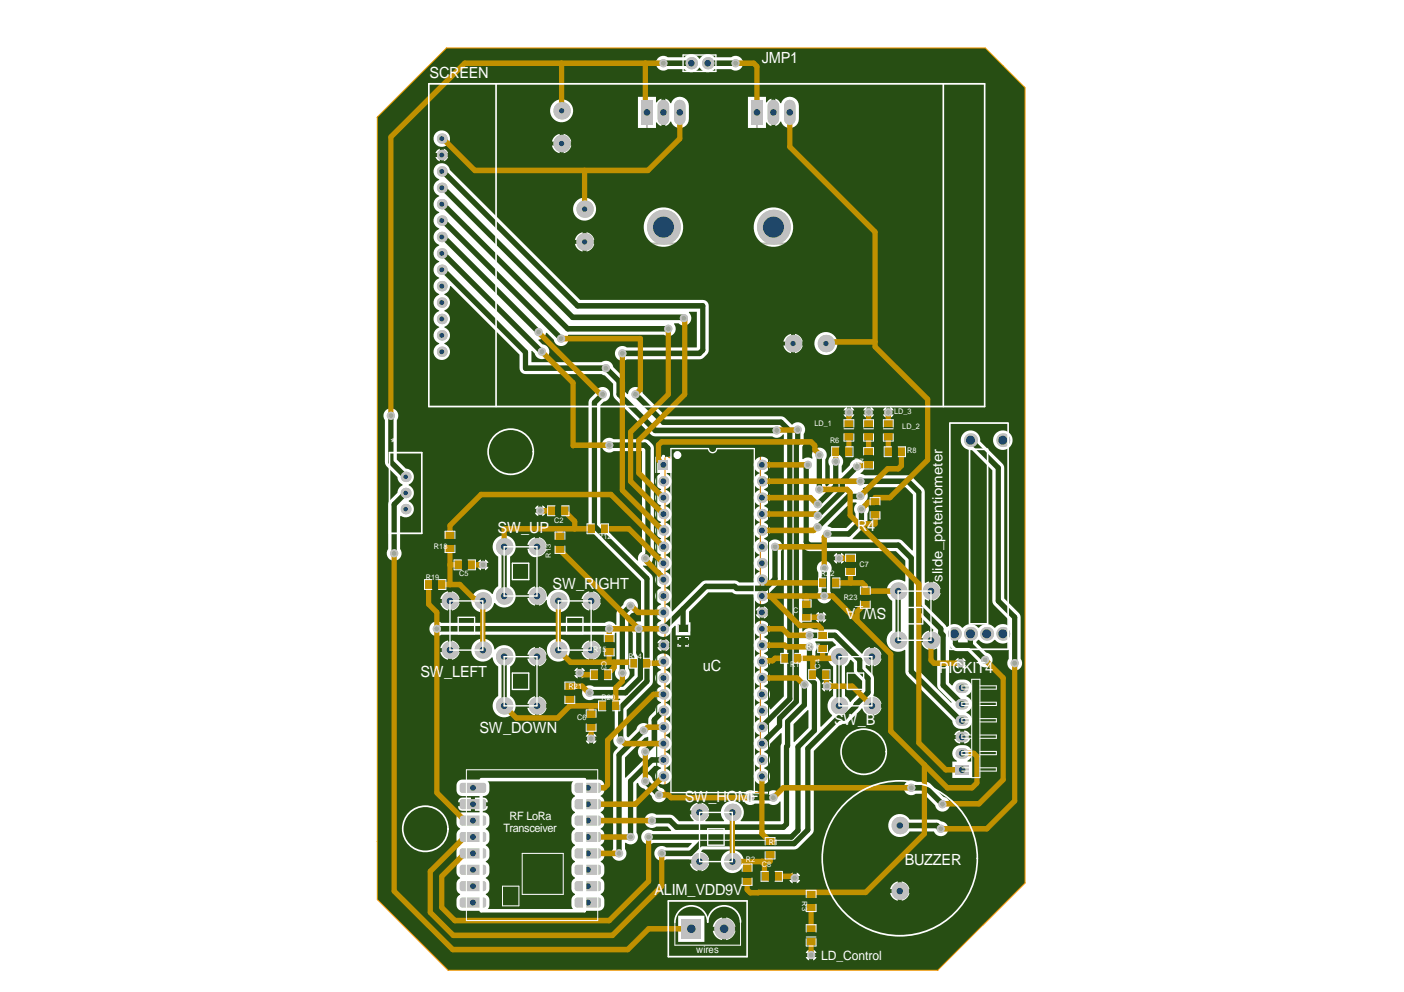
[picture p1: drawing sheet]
<svg xmlns="http://www.w3.org/2000/svg" width="297mm" height="210mm" viewBox="0 0 297 210" stroke-linecap="round" stroke-linejoin="round" font-family="sans-serif">
<defs><g id="words">
<g font-size="3.3" fill="#fff">
<text x="90.9" y="16.5">SCREEN</text>
<text x="161.2" y="13.4">JMP1</text>
<text x="82.6" y="94.9">*</text>
<text x="105.3" y="112.8">S</text>
<text x="107.3" y="112.8">W_UP</text>
<text x="181.3" y="112.4">R4</text>
<text x="116.9" y="124.6">SW_RIGHT</text>
<text x="187.6" y="128.7" transform="rotate(-180 187.6 128.7)">SW_A</text>
<text x="88.9" y="143.3">SW_LEFT</text>
<text x="148.7" y="142.1">uC</text>
<text x="198.7" y="142.4">PICKIT4</text>
<text x="101.5" y="155.1">SW_DOWN</text>
<text x="176.5" y="153.3">SW_B</text>
<text x="144.9" y="169.6">SW_HOME</text>
<text x="191.4" y="183">BUZZER</text>
<text x="138.4" y="189.4">ALIM_VDD9V</text>
</g>
<text font-size="3" fill="#fff" x="199.4" y="123.2" transform="rotate(-90 199.4 123.2)">slide_potentiometer</text>
<text font-size="2.7" fill="#fff" x="173.7" y="203.1">LD_Control</text>
<g font-size="2.4" fill="#fff">
<text x="107.8" y="173.5">RF LoRa</text>
<text x="106.5" y="176">Transceiver</text>
</g>
<text font-size="2.1" fill="#fff" x="147.3" y="201.7">wires</text>
<g font-size="1.6" fill="#fff">
<text x="189.1" y="87.7">LD_3</text>
<text x="172.3" y="90.1">LD_1</text>
<text x="175.6" y="93.7">R6</text>
<text x="190.9" y="90.8">LD_2</text>
<text x="191.9" y="95.8">R8</text>
<text x="180.8" y="98.2">R7</text>
<text x="117.3" y="110.7">C2</text>
<text x="91.8" y="116.2">R18</text>
<text x="126.5" y="114.1">R12</text>
<text x="90.1" y="122.8">R19</text>
<text x="97.1" y="121.8">C5</text>
<text x="173.7" y="121.8">R2</text>
<text x="175.7" y="121.8">2</text>
<text x="181.9" y="120">C7</text>
<text x="167.8" y="129.8">C1</text>
<text x="178.6" y="127">R23</text>
<text x="125.5" y="137.9">R15</text>
<text x="170.7" y="137.4">R17</text>
<text x="133" y="139.5">R14</text>
<text x="167.2" y="141.2">R16</text>
<text x="120.3" y="145.9">R21</text>
<text x="127.3" y="148.1">R20</text>
<text x="122.1" y="152.3">C6</text>
<text x="162.7" y="178.8">R1</text>
<text x="157.8" y="182.5">R2</text>
<text x="161.2" y="183.5">C8</text>
</g>
<g font-size="1.5" fill="#fff">
<text x="116.6" y="118" transform="rotate(-90 116.6 118)">R13</text>
<text x="127.3" y="139.8" transform="rotate(90 127.3 139.8)">C3</text>
<text x="173.5" y="141.5" transform="rotate(-90 173.5 141.5)">C4</text>
<text x="169.7" y="190.6" transform="rotate(90 169.7 190.6)">R3</text>
</g>
</g></defs>
<path d="M138.9 94.6h23.7v73.5h-23.7zM150.1 131.3h1.4M150.8 130.6v1.4" fill="none" stroke="#008000" stroke-width=".21"/>
<g fill="none" stroke="#f00" stroke-width=".21">
<path d="M140.7 95h20.2v72.6h-20.2z"/>
<circle cx="141.9" cy="96.2" r=".68"/>
</g>
<path d="M79.9 24.8l14.6-14.5h113.9l8.4 8.3v168.2l-18.4 18.4h-103.5l-15-14.9z" fill="none" stroke="#f90" stroke-width=".43"/>
<g fill="none" stroke="#f90" stroke-width=".36">
<circle cx="100.2" cy="21.8" r="2.91"/>
<circle cx="204.3" cy="21.8" r="2.92"/>
<circle cx="100.2" cy="81.9" r="2.92"/>
<circle cx="108.1" cy="95.6" r="3.4"/>
<circle cx="204.2" cy="81.9" r="2.92"/>
<circle cx="182.7" cy="159.1" r="3.4"/>
<circle cx="90" cy="175.4" r="3.4"/>
</g>
<g fill="#a6968d">
<circle cx="82.7" cy="88" r=".49"/>
<circle cx="214.7" cy="140.3" r=".49"/>
<circle cx="155.6" cy="13.4" r=".49"/>
<circle cx="144.7" cy="67.3" r=".49"/>
<circle cx="141.4" cy="69.6" r=".49"/>
<circle cx="114" cy="70.3" r=".49"/>
<circle cx="118.7" cy="71.7" r=".49"/>
<circle cx="114.6" cy="74.4" r=".49"/>
<circle cx="208.4" cy="139.6" r=".49"/>
<circle cx="140.3" cy="13.4" r=".49"/>
<circle cx="83.4" cy="117.1" r=".49"/>
<circle cx="175" cy="145.2" r=".49"/>
<circle cx="171.3" cy="136.9" r=".49"/>
<circle cx="199" cy="175.4" r=".49"/>
<circle cx="171.3" cy="134.4" r=".49"/>
<circle cx="168.8" cy="90.9" r=".49"/>
<circle cx="170.2" cy="144.8" r=".49"/>
<circle cx="199.4" cy="170.2" r=".49"/>
<circle cx="192.8" cy="166.7" r=".49"/>
<circle cx="139.4" cy="168.2" r=".49"/>
<circle cx="136.5" cy="165.3" r=".49"/>
<circle cx="158.8" cy="168.8" r=".49"/>
<circle cx="164" cy="115.7" r=".49"/>
<circle cx="182" cy="105" r=".49"/>
<circle cx="181.3" cy="98.7" r=".49"/>
<circle cx="176.8" cy="97.7" r=".49"/>
<circle cx="173" cy="106.7" r=".49"/>
<circle cx="173" cy="111.5" r=".49"/>
<circle cx="173" cy="109.1" r=".49"/>
<circle cx="187.9" cy="87.3" r=".49"/>
<circle cx="183.8" cy="87.3" r=".49"/>
<circle cx="179.6" cy="87.3" r=".49"/>
<circle cx="175" cy="113" r=".49"/>
<circle cx="177.5" cy="118.1" r=".49"/>
<circle cx="173.3" cy="96.3" r=".49"/>
<circle cx="173.3" cy="103.6" r=".49"/>
<circle cx="182.3" cy="107.7" r=".49"/>
<circle cx="128.2" cy="77.9" r=".49"/>
<circle cx="131.7" cy="74.8" r=".49"/>
<circle cx="134.4" cy="83.4" r=".49"/>
<circle cx="128.9" cy="94.2" r=".49"/>
<circle cx="127.5" cy="83.4" r=".49"/>
<circle cx="203.2" cy="140.3" r=".49"/>
<circle cx="136.5" cy="118.1" r=".49"/>
<circle cx="133.4" cy="128.2" r=".49"/>
<circle cx="131.7" cy="142.4" r=".49"/>
<circle cx="122.6" cy="142.4" r=".49"/>
<circle cx="136.2" cy="154.6" r=".49"/>
<circle cx="136.5" cy="159.1" r=".49"/>
<circle cx="163.6" cy="168.8" r=".49"/>
<circle cx="131.3" cy="156.6" r=".49"/>
<circle cx="170.9" cy="98.4" r=".49"/>
<circle cx="124.7" cy="146.6" r=".49"/>
<circle cx="171.6" cy="202.1" r=".49"/>
<circle cx="168.1" cy="185.8" r=".49"/>
<circle cx="173.7" cy="130.6" r=".49"/>
<circle cx="128.9" cy="133.1" r=".49"/>
<circle cx="125.1" cy="156.3" r=".49"/>
<circle cx="114.3" cy="108.1" r=".49"/>
<circle cx="102.2" cy="119.5" r=".49"/>
<circle cx="133.4" cy="177.1" r=".49"/>
<circle cx="135.1" cy="133.1" r=".49"/>
<circle cx="174.4" cy="120.2" r=".49"/>
<circle cx="174.4" cy="126.1" r=".49"/>
<circle cx="164.3" cy="91.1" r=".49"/>
<circle cx="137.2" cy="177.1" r=".49"/>
<circle cx="140" cy="180.6" r=".49"/>
<circle cx="131" cy="180.6" r=".49"/>
<circle cx="137.9" cy="173.6" r=".49"/>
<circle cx="92.4" cy="133.1" r=".49"/>
<circle cx="182" cy="101.8" r=".49"/>
</g>
<g fill="none" stroke="#b7b7b7" stroke-width=".43">
<path d="M117.1 18.2h3.5M118.8 16.5v3.5M121.9 39h3.5M123.7 37.3v3.5M133.4 30.7h13.9v15.6h-1.7v3.5h1.7v1.7h-13.9v-1.7h1.7v-3.5h-1.7zM136.9 25.9v4.8M140.3 25.9v4.8M143.8 25.9v4.8M156.7 30.7h13.9v15.6h-1.8v3.5h1.8v1.7h-13.9v-1.7h1.7v-3.5h-1.7zM160.1 25.9v4.8M163.6 25.9v4.8M167.1 25.9v4.8"/>
<path d="M178.2 72.7h3.5M179.9 71v3.4"/>
</g>
<path d="M143.5 133.7v-1.5h2.1v1.5M143.5 135.1v1.6h2.1v-1.6" fill="none" stroke="#b7b7b7" stroke-width=".21"/>
<g fill="none" stroke="#b7b7b7" stroke-width=".36">
<path d="M108 18.9l-.3-.3v-.7l.3-.4h1.4l.4 .4v.7l-.4 .3M108.4 19.6h1.4M109.1 19.6l-.7 .7v.4M107.7 31.4h2.1v-1l-.4-.4h-.7l-.3 .4v1M107.7 33.5h2.1v-1l-.4-.4h-.7l-.3 .4v1M107.7 34.5h2.1M108.4 27.9l1.4 .7-1.4 .7M109.1 21.7v1.4h-.4l-.3-.4v-.7l.3-.3h.7l.4 .3v.7M109.8 34.2v.7M110.1 25.9v1.4M110.5 24.5v.3l-.4 .4h-1.7v-1.1l.3-.3h.7l.4 .3v1.1M118.3 33.6l-.3-.3h-.7l-.4 .3v.4l1.4 1.4h-1.4"/>
<path d="M119 33.3v2.1h1l.4-.4v-.7l-.4-.3h-1M121.1 33.3v2.1h1l.4-.4v-.7l-.4-.3h-1M123.2 34l.7 1.4 .7-1.4M125.2 35.7h1.4M127.3 35.4h1.1l.3-.4v-.7l-.3-.3h-1.1v1.7l.4 .4h.3M130.8 34.7h-1.4v-.4l.4-.3h.7l.3 .3v.7l-.3 .4h-.7M131.8 34h.4l.7 .7M132.9 34v1.4M133.6 33.6l.3-.3h.7l.4 .3v1.4l-.4 .4h-.7l-.3-.4"/>
</g>
<circle cx="107.7" cy="34.5" r=".18" fill="#b7b7b7"/>
<path d="M108 34.2l-.3 .3M165.9 62.1l-.4-.3h-.7l-.3 .3v.4M166.6 61.8v2.1h1l.4-.4v-.7l-.4-.3h-1M168.7 61.8v2.1h1l.4-.4v-.7l-.4-.3h-1M170.7 62.5l.7 1.4 .7-1.4M172.8 64.2h1.4M174.9 63.9h1.1l.3-.4v-.7l-.3-.3h-1.1v1.7l.4 .4h.3M178.4 63.2h-1.4v-.4l.3-.3h.7l.4 .3v.7l-.4 .4h-.7M179.4 62.5h.4l.7 .7M180.5 62.5v1.4M181.2 62.1l.3-.3h.7l.3 .3v1.4l-.3 .4h-.7l-.3-.4" fill="none" stroke="#b7b7b7" stroke-width=".36"/>
<circle cx="164.5" cy="62.5" r=".18" fill="#b7b7b7"/>
<path d="M133.9 17.9v2.1M134.9 17.9v1.8l.4 .3h.7l.3-.3v-1.8M158.2 18.3l-.3-.4h-.7l-.4 .4v.3l1.4 1.4h-1.4M158.9 17.9v1.8l.3 .3h.7l.4-.3v-1.8M133.5 20h.7M164.5 62.5l.3 .3M164.8 62.8h.4M164.8 62.8l-.3 .4v.3l.3 .4h.7l.4-.4" fill="none" stroke="#b7b7b7" stroke-width=".36"/>
<circle cx="133.9" cy="17.9" r=".18" fill="#b7b7b7"/>
<g fill="none" stroke="#b7b7b7" stroke-width=".36">
<path d="M133.9 17.9l.3 .4M146.3 134.4h1l.3-.3v-.4l-.3-.3h-.7l-.3 .3v1.4l.3 .4h.7l.3-.4M148.3 133.7l.4-.3h.7l.3 .3v1.4l-.3 .4h-.7l-.4-.4"/>
<circle cx="118.8" cy="26.9" r="6.9"/>
<circle cx="123.7" cy="47.7" r="6.9"/>
<circle cx="171.3" cy="72.7" r="6.9"/>
</g>
<g fill="#274e13">
<path d="M132.2 160.3l4.2-4.2 .6-.2 .1 .1v.7l-.8 .8a1.56 1.56 0 0 0-1.3 1.5 1.56 1.56 0 0 0 1.1 1.6l.1 .1-3.8 3.9-.2-.1z"/>
<path d="M167.9 153.2l3-3 .1 .1v3.7l-2.9 3-.2-.1z"/>
<path d="M179.8 139.7l.2-.1 .6 .6v1.6l.2 .6 1.6 1.7v1.9l-2.4 2.5h-.2l-.4-.7-.6-.5v-6.3a2.36 2.36 0 0 0 1-1.3z"/>
<path d="M175.1 111.3l4.9-5h1.1l.2 .2a1.56 1.56 0 0 0-.3 2.2v1.1l-2 1.9h-3l-.9-.3z"/>
<path d="M182.6 103.3l.4-.2h8.6l1.5 1.5v11.8l-.1 .1-2-2-.6-.4h-10v-.2l2.7-2.7 .4-.6a3.7 3.7 0 0 1 .3-2.7 1.54 1.54 0 0 0-.8-1.5v-.2a1.56 1.56 0 0 0-.4-2.7z"/>
<path d="M79.9 24.8l14.6-14.5h113.9l8.4 8.3v168.2l-18.4 18.4h-103.5l-15-14.9zM139.1 12.4a1.57 1.57 0 0 0 .1 2.1 1.57 1.57 0 0 0 2.1 .1h3.5a1.89 1.89 0 0 0 3.1-.3h.2a1.89 1.89 0 0 0 3.1 .3h3.5a1.57 1.57 0 0 0 2.1-.2 1.57 1.57 0 0 0 0-2.1 1.57 1.57 0 0 0-2.1-.2h-3.5a1.89 1.89 0 0 0-3.1 .3h-.2a1.89 1.89 0 0 0-3.1-.3h-3.5a1.57 1.57 0 0 0-2.2 .3zM164 20.9v5.8a1.5 1.5 0 0 0 1.1-1h.2a1.92 1.92 0 0 0 2.1 1.4 1.92 1.92 0 0 0 1.6-1.9v-2.8a1.92 1.92 0 0 0-1.6-1.9 1.92 1.92 0 0 0-2.1 1.3h-.2a1.51 1.51 0 0 0-1.1-.9zM140.8 20.9v5.8a1.5 1.5 0 0 0 1-1h.2a1.92 1.92 0 0 0 2.1 1.4 1.92 1.92 0 0 0 1.6-1.9v-2.8a1.92 1.92 0 0 0-1.6-1.9 1.92 1.92 0 0 0-2.1 1.3h-.2a1.51 1.51 0 0 0-1-.9zM116.4 23.4a2.45 2.45 0 0 0 4.9 0 2.45 2.45 0 0 0-4.9 0zM158.2 20.5v6.6h3.9v-1.2h.1l.3 .4 .7 .4v-5.8l-.7 .4-.3 .4-.1-.1v-1.1zM135 20.5v6.6h3.8v-1.2h.2l.2 .4 .7 .4v-5.8l-.7 .4-.2 .4-.2-.1v-1.1zM119.2 28.3v1.7h1.7l-.1-.2a2.05 2.05 0 0 0-1.6-1.5zM117.2 29l-.4 1h1.6v-1.7l-.6 .2zM91.7 29.3a1.75 1.75 0 0 0 3.5 0 1.75 1.75 0 0 0-3.5 0zM93.9 31.5v.9h.9l-.2-.5zM92.3 31.9l-.2 .5h.9v-.9zM116.8 30.8v.2a2.05 2.05 0 0 0 1.6 1.4v-1.6zM119.2 30.8v1.6h.2a2.06 2.06 0 0 0 1.5-1.6zM93.9 33.2v.9l.7-.4 .2-.5zM92.1 33.2l.5 .7 .4 .2v-.9zM121.2 44.3a2.45 2.45 0 0 0 4.9 0 2.45 2.45 0 0 0-4.9 0zM124.1 49.1v1.7h1.6v-.2a2.05 2.05 0 0 0-1.6-1.5zM122.1 49.9l-.5 .9h1.7v-1.7l-.6 .2zM159.5 48.1a4.2 4.2 0 0 0 8.3 0 4.2 4.2 0 0 0-8.3 0zM136.2 48.1a4.2 4.2 0 0 0 8.3 0 4.2 4.2 0 0 0-8.3 0zM121.6 51.6l.1 .2a2.05 2.05 0 0 0 1.6 1.4v-1.6zM124.1 51.6v1.6h.2a2.05 2.05 0 0 0 1.4-1.6zM168.2 70.7v1.6h1.6v-.2a2.05 2.05 0 0 0-1.6-1.4zM166.2 71.4l-.5 .9h1.7v-1.6l-.6 .1zM92.1 35.2a1.73 1.73 0 0 0 .8 2.7l-.1 .2a1.74 1.74 0 0 0-1.1 1.7 1.74 1.74 0 0 0 1.2 1.6l-.1 .2a1.74 1.74 0 0 0-1.1 1.7 1.74 1.74 0 0 0 1.2 1.6l-.1 .2a1.74 1.74 0 0 0-1.1 1.6 1.74 1.74 0 0 0 1.2 1.6l-.1 .2a1.74 1.74 0 0 0-1.1 1.7 1.74 1.74 0 0 0 1.2 1.6l-.1 .2a1.74 1.74 0 0 0-1.1 1.7 1.74 1.74 0 0 0 1.2 1.6l-.1 .2a1.74 1.74 0 0 0-1.1 1.6 1.74 1.74 0 0 0 1.2 1.6l-.1 .2a1.74 1.74 0 0 0-1.1 1.7 1.74 1.74 0 0 0 1.2 1.6l-.1 .2a1.74 1.74 0 0 0-1.1 1.7 1.74 1.74 0 0 0 1.2 1.6l-.1 .2a1.74 1.74 0 0 0-1.1 1.6 1.74 1.74 0 0 0 1.2 1.6l-.1 .2a1.74 1.74 0 0 0-1.1 1.7 1.74 1.74 0 0 0 1.2 1.6l-.1 .2a1.75 1.75 0 0 0-.7 2.7 1.75 1.75 0 0 0 2.8-.1 1.75 1.75 0 0 0-.9-2.6l.1-.2a1.74 1.74 0 0 0 1.1-1.7 1.74 1.74 0 0 0-1.2-1.6l.1-.2a1.74 1.74 0 0 0 1.1-1.7 1.74 1.74 0 0 0-1.2-1.6l.1-.2a1.74 1.74 0 0 0 1.1-1.6 1.74 1.74 0 0 0-1.2-1.6l.1-.2a1.71 1.71 0 0 0 1.1-1.6l.2-.1 14.5 14.5 .1 3.2a1.26 1.26 0 0 0 1.2 1h16.1l.7 .3 1.7 1.7v2.2l.4 .9 7.6 7.7 .6 .3h25.1l.3 .2a1.55 1.55 0 0 0 2-.6h.1v55.5l-2.7 2.7h-.2a1.65 1.65 0 0 0-1.2-1.4v-.1l.2-.1a1.72 1.72 0 0 0 1-1.7 1.72 1.72 0 0 0-1.2-1.5v-.2h.2a1.72 1.72 0 0 0 1-1.7 1.72 1.72 0 0 0-1.2-1.6v-.2h.2a1.72 1.72 0 0 0 1-1.7 1.72 1.72 0 0 0-1.2-1.6v-.1l.2-.1a1.72 1.72 0 0 0 1-1.7 1.72 1.72 0 0 0-1.2-1.5v-.2h.2a1.73 1.73 0 0 0 .7-2.7 1.73 1.73 0 0 0-2.8 .1 1.73 1.73 0 0 0 .9 2.6v.2h-.2a1.72 1.72 0 0 0-1 1.7 1.72 1.72 0 0 0 1.2 1.6v.1l-.2 .1a1.72 1.72 0 0 0-1 1.7 1.72 1.72 0 0 0 1.2 1.5v.2l-.2 .1a1.72 1.72 0 0 0-1 1.6 1.72 1.72 0 0 0 1.2 1.6v.2h-.2a1.72 1.72 0 0 0-1 1.7 1.72 1.72 0 0 0 1.2 1.6v.1l-.2 .1a1.72 1.72 0 0 0-1 1.7 1.72 1.72 0 0 0 1.2 1.5v.2l-.2 .1a1.72 1.72 0 0 0-1 1.6 1.72 1.72 0 0 0 1.2 1.6v.2h-.2a1.72 1.72 0 0 0-1 1.7 1.72 1.72 0 0 0 1.2 1.6v.2h-.2a1.72 1.72 0 0 0-1 1.7 1.72 1.72 0 0 0 1.2 1.5v.2l-.2 .1a1.73 1.73 0 0 0-.7 2.7 1.73 1.73 0 0 0 2.8-.1 1.73 1.73 0 0 0-.9-2.7v-.2h.2a1.72 1.72 0 0 0 1-1.7 1.72 1.72 0 0 0-1.2-1.5v-.2l.2-.1a1.69 1.69 0 0 0 1-1.5l2.3-2.3 .2 .1v2.1l-.3 .7v9.9l-.1 .1a1.55 1.55 0 0 0-2.3-.5h-3l-.3-.2a1.57 1.57 0 0 0-2.2 1.7 1.57 1.57 0 0 0 2.5 1h3l.3 .2a1.55 1.55 0 0 0 2-.6h.1v4.2h-8.4v-.2a2.43 2.43 0 0 0 0-3.4 2.43 2.43 0 0 0-3.5 0 2.43 2.43 0 0 0 0 3.4l-.1 .2h-3.8l-.1-.2 .6-.7 .2-.6h-4.1l.2 .6 .7 .7-.1 .2h-3a2.47 2.47 0 0 0-2-1.4h-2.8l-.4-.2a1.57 1.57 0 0 0-2.1 1.6 1.57 1.57 0 0 0 2.5 1.1h2.3l.8 .8-.1 .1h-3.7a1.57 1.57 0 0 0-2.1 .2 1.57 1.57 0 0 0 0 2.2 1.57 1.57 0 0 0 2.1 .2h8.1l.1 .1-.8 .8h-4.7a1.57 1.57 0 0 0-2.1 .2 1.57 1.57 0 0 0 0 2.1 1.57 1.57 0 0 0 2.1 .2l9.1 .1v-.2a2.05 2.05 0 0 0-1.6-1.4l-.1-.2 .4-.3h5.8v.1a2.43 2.43 0 0 0-1.6 3.8 2.43 2.43 0 0 0 4.1 0 2.43 2.43 0 0 0-1.6-3.8v-.1l12.9-.1 .6-.3 2.9-2.9 .4-.9v-16.7l5.7-5.7 1.3-.2 3.1-3.1 .2 .1a2.05 2.05 0 0 0 1.5 1.4v-2h.5v-.5h2a2.2 2.2 0 0 0-1.7-1.6l.1-4.1-.4-.5-1.4-1.4v-.5l.2-.1 .7 .3v-4.1h-.1a2.07 2.07 0 0 0-1.4 1.4h-.2l-5-5-.7-.1h-4.4a1.55 1.55 0 0 0-2.3 .4h-.2v-17.7l.2-.1 .7 .7 .6 .1h18.3l2 2v4.4l-.3-.1a2.44 2.44 0 0 0-3.3 1 2.44 2.44 0 0 0 .9 3.3v6.2l-.3 .2a2.43 2.43 0 0 0-.4 3.3 2.43 2.43 0 0 0 3.3 .6l.1 .1v4.5l.2 .6 9.8 9.8a1.89 1.89 0 0 0 2.4 1.7 1.74 1.74 0 0 0 1.7-1.4 1.74 1.74 0 0 0-1.1-2v-.2l.3-.1a1.74 1.74 0 0 0 .9-1.7 1.74 1.74 0 0 0-1.2-1.4v-.2l.3-.1a1.82 1.82 0 0 0 .7-2.4 1.82 1.82 0 0 0-2.3-.9 1.73 1.73 0 0 0-1.6 1.2h-.2l-.6-.5v-7.8l.2-.1 .2 .5a1.56 1.56 0 0 0 1.3 .7h2.3l2.1 2.1a1.57 1.57 0 0 0 1.6 1.3 1.57 1.57 0 0 0 1.5-1.5 1.57 1.57 0 0 0-1.4-1.6l-2-2.1v-.2l.5-.4a2.06 2.06 0 0 0 3.3 0h.2a2.05 2.05 0 0 0 2.7 .5h.1v3.5a1.57 1.57 0 0 0 .2 2.1 1.57 1.57 0 0 0 2.1 0 1.57 1.57 0 0 0 .2-2.1v-9.1l-.3-.6-3.1-3.1-.1-27.9-.3-.6-4.7-4.7a2.07 2.07 0 0 0-2-2.3 2.07 2.07 0 0 0-2.1 2.1 2.07 2.07 0 0 0 2.3 2l4.3 4.3v27.7l.4 .8 3.1 3.1v1.2l-.1 .1a2.05 2.05 0 0 0-2.8 .4h-.2a2.07 2.07 0 0 0-3.2 0h-.2a2.07 2.07 0 0 0-3.2 0h-.2a2.06 2.06 0 0 0-3.1-.1l-.2-.1-.3-.4-4.2-4.3v-1l.1-.1 .7 .3v-4.1l-.7 .3h-.1v-19.2l-.2-.6-2.5-2.6-.6-.3h-9.4l-.9-.3v-.2a1.57 1.57 0 0 0 .1-2.7 1.57 1.57 0 0 0-2.4 1.1l-1.6 1.5h-.1v-1.4l.2-.3a1.57 1.57 0 0 0-1.7-2.2 1.57 1.57 0 0 0-1 2.5v3.7l-.6 .6-.4-.3v-5.4l.2-.3a1.57 1.57 0 0 0-1.5-2.2 1.57 1.57 0 0 0-1.4 2.2l-.1 .2-.3-.2a1.55 1.55 0 0 0-1.6 .3l-.2-.1v-2.6l.3-.8v-1.9a1.57 1.57 0 0 0-.2-2.1 1.57 1.57 0 0 0-2.2 .2l-1.5-1.4-.9-.4h-24.3l-4.9-4.9a1.57 1.57 0 0 0-1.6-1.3 1.57 1.57 0 0 0-1.5 1.4l-.2 .1-.5-.5v-2.2l-.1-.7-2.3-2.3-.2-.4a1.57 1.57 0 0 0-2.3-.7h-14.9v-2.3l.2-.1 .6 .8a1.57 1.57 0 0 0 2.7 .4 1.57 1.57 0 0 0-1.1-2.5l-.9-.9 .1-.2a1.68 1.68 0 0 0 1.6-1.4l1.6 1.5a1.57 1.57 0 0 0 2 1.3 1.57 1.57 0 0 0 .9-2.2l.1-.2h20.2a1.57 1.57 0 0 0 2.1-.1 1.57 1.57 0 0 0 .1-2.1l.1-.2h.9a1.56 1.56 0 0 0 2.2 0 1.56 1.56 0 0 0-.1-2.3l.1-.1h1.6v7.5h-14.8a1.57 1.57 0 0 0-2.1 .2 1.57 1.57 0 0 0 0 2.1 1.57 1.57 0 0 0 2.1 .2h15.4l.9-.3a2.02 2.02 0 0 0 1-1.6v-9.7a1.26 1.26 0 0 0-1.2-.9h-26l-27.5-27.5a1.74 1.74 0 0 0-1.3-1.4 1.74 1.74 0 0 0-1.8 .6zM168.2 73.1v1.6h.2a2.06 2.06 0 0 0 1.4-1.6zM165.7 73.1l.1 .2a2.05 2.05 0 0 0 1.6 1.4v-1.6zM172.3 72.7a2.45 2.45 0 0 0 4.9 0 2.45 2.45 0 0 0-4.9 0zM188.3 86.1v.7h.8l-.2-.3zM187 86.5l-.2 .3h.7v-.7zM184.2 86.1v.7h.7l-.2-.3zM182.8 86.5l-.2 .3h.7v-.7zM180 86.1v.7h.7l-.1-.3zM178.6 86.5l-.2 .3h.8v-.7zM188.3 87.7v.7l.4-.2 .4-.5zM186.8 87.7l.4 .5 .3 .2v-.7zM184.2 87.7v.7l.3-.2 .4-.5zM182.6 87.7l.2 .3 .5 .4v-.7zM180 87.7v.7l.6-.4 .1-.3zM178.4 87.7l.2 .3 .6 .4v-.7zM210.1 93.1a2.07 2.07 0 0 0 4.1 0 2.07 2.07 0 0 0-4.1 0zM114.7 106.9v.8h.7l-.1-.4zM113.3 107.3l-.1 .4h.7v-.8zM114.7 108.5v.7l.6-.4 .1-.3zM113.2 108.5l.4 .5 .3 .2v-.7zM81.4 87a1.57 1.57 0 0 0 0 1.9l.1 9.2 .3 .6 2.3 2.2a1.7 1.7 0 0 0 1.1 1.6v.2a1.71 1.71 0 0 0-1.1 1.6l-1.6 1.6-.3 .5-.1 9.8a1.57 1.57 0 0 0 .2 2.1 1.57 1.57 0 0 0 2.1 0 1.57 1.57 0 0 0 .3-2.1v-7h.1a1.75 1.75 0 0 0 2.6-.6 1.75 1.75 0 0 0-.9-2.5v-.2a1.75 1.75 0 0 0 1.1-1.6 1.75 1.75 0 0 0-1.1-1.6v-.2a1.74 1.74 0 0 0 1-1.9 1.74 1.74 0 0 0-1.6-1.4l-1.9-1.9v-8.4a1.57 1.57 0 0 0-.4-2.2 1.57 1.57 0 0 0-2.2 .3zM114 113.7v1.6h1.6v-.2a2.06 2.06 0 0 0-1.6-1.4zM112 114.4l-.4 .9h1.6v-1.6l-.6 .2zM177.9 117v.7h.8l-.2-.3zM176.5 117.4l-.1 .3h.7v-.7zM111.6 116.1a1.81 1.81 0 0 0 2.6 1.6 2.05 2.05 0 0 0 1.4-1.6zM102.6 118.4v.7h.7l-.1-.3zM101.2 118.8l-.2 .3h.8v-.7zM177.9 118.6v.7l.6-.4 .2-.3zM176.4 118.6l.1 .3 .6 .4v-.7zM126.2 82.5a3.6 3.6 0 0 1-1.5 2.1l-.2 .6v26.5l.4 .5 10.7 10.8v8.4l-.1 .1a1.56 1.56 0 0 0-1.7 .7 1.56 1.56 0 0 0 .1 1.8v4.2l.3 .8v3.9l-2.4 2.4h-6.1a1.57 1.57 0 0 0-2.1 .2 1.57 1.57 0 0 0 0 2.1 1.57 1.57 0 0 0 2.1 .2h5.5v.2a2.18 2.18 0 0 0-1.1 1.7v6a1.56 1.56 0 0 0 .6 2.4v.2a1.92 1.92 0 0 0-1 1.5v19.8a1.57 1.57 0 0 0 .2 2.1 1.57 1.57 0 0 0 2.1 0 1.57 1.57 0 0 0 .2-2.1v-1.2l.2-.1a1.57 1.57 0 0 0 2.1-.1 1.57 1.57 0 0 0 .2-2v-10.4l.3-.1a1.52 1.52 0 0 0 1.3 1.2l1.6 1.5a1.57 1.57 0 0 0 1.6 1.4 1.57 1.57 0 0 0 1.5-1.5 1.57 1.57 0 0 0-1.3-1.7l-1.6-1.5a1.53 1.53 0 0 0-1.2-1.3v-.2l1.5-1.5h.8l.6 .3v.2a1.73 1.73 0 0 0-.9 2.7 1.73 1.73 0 0 0 2.9 0 1.73 1.73 0 0 0-1-2.7v-.2a1.71 1.71 0 0 0 1.3-1.6 1.71 1.71 0 0 0-1.3-1.6v-.2a1.71 1.71 0 0 0 1.3-1.7 1.71 1.71 0 0 0-1.3-1.6v-.2a1.71 1.71 0 0 0 1.3-1.6 1.71 1.71 0 0 0-1.3-1.7v-.2a1.71 1.71 0 0 0 1.3-1.6 1.71 1.71 0 0 0-1.3-1.7v-.1a1.71 1.71 0 0 0 1.3-1.7 1.71 1.71 0 0 0-1.3-1.6v-.2a1.71 1.71 0 0 0 1.3-1.6 1.71 1.71 0 0 0-1.3-1.7v-.2a1.73 1.73 0 0 0 1-2.6 1.73 1.73 0 0 0-2.9 0 1.73 1.73 0 0 0 .9 2.6v.2a1.71 1.71 0 0 0-1.2 1.7 1.71 1.71 0 0 0 1.2 1.6v.2a1.71 1.71 0 0 0-1.2 1.6 1.71 1.71 0 0 0 1.2 1.7v.1a1.66 1.66 0 0 0-1.2 1.6l-1.1 1.1a1.83 1.83 0 0 0-.4 1.7l-.1 .1a1.56 1.56 0 0 0-2.4 1.1l-1.7 1.7h-.2l-.1-.3v-5.5l5.2-5.2 .3-.8v-21.8l-.1-.6-2-2 .1-.2a1.65 1.65 0 0 0 2.1-1.6l.1-.6v-22.5a2.42 2.42 0 0 0-1.9-2h-6.6a1.57 1.57 0 0 0-2.1 .2 1.57 1.57 0 0 0 0 2.2 1.57 1.57 0 0 0 2.1 .2h6v21.2a1.52 1.52 0 0 0-.8 1.9h-.1l-7.9-7.8v-25.1l.7-.7a1.57 1.57 0 0 0 1.2-2.4 1.57 1.57 0 0 0-2.7-.1zM102.6 119.9v.8l.6-.4 .1-.4zM101 119.9l.2 .4 .6 .4v-.8zM138.6 96.6v3.5h1v.2l-.3 .2a1.72 1.72 0 0 0-.7 1.6 1.72 1.72 0 0 0 1.2 1.4v.2h-.1a1.72 1.72 0 0 0-1.1 1.7 1.72 1.72 0 0 0 1.2 1.5v.2l-.1 .1a1.72 1.72 0 0 0-1.1 1.6 1.72 1.72 0 0 0 1.2 1.6v.2h-.1a1.72 1.72 0 0 0-1.1 1.7 1.72 1.72 0 0 0 1.2 1.6v.2h-.1a1.72 1.72 0 0 0-1.1 1.7 1.72 1.72 0 0 0 1.2 1.6v.1l-.1 .1a1.72 1.72 0 0 0-1.1 1.7 1.72 1.72 0 0 0 1.2 1.5v.2h-.1a1.72 1.72 0 0 0-1.1 1.7 1.72 1.72 0 0 0 1.2 1.6v.2h-.1a1.72 1.72 0 0 0-1.1 1.7 1.72 1.72 0 0 0 1.2 1.6v.1l-.1 .1a1.72 1.72 0 0 0-1.1 1.7 1.72 1.72 0 0 0 1.2 1.5v.2h-.1a1.73 1.73 0 0 0-.3 3.1 1.73 1.73 0 0 0 2.7-1.4l.7-.7 .2 .1v1.9h3.1v-2.7h-.3v-2.3l4-4.1h5.1l1 .5h3.5a1.87 1.87 0 0 0 2.5 1.9 1.92 1.92 0 0 0 1-2.3l2-2 .3-.6v-6.2l.2-.3a1.57 1.57 0 0 0-.6-1.9 1.57 1.57 0 0 0-2 .3l-1.1-.6v-.2a1.71 1.71 0 0 0 1.2-1.7 1.71 1.71 0 0 0-1.2-1.6v-.2h.2a1.72 1.72 0 0 0 1-1.7 1.72 1.72 0 0 0-1.2-1.6v-.2h.2a1.72 1.72 0 0 0 1-1.7 1.72 1.72 0 0 0-1.2-1.5v-.2l.2-.1a1.72 1.72 0 0 0 1-1.6 1.72 1.72 0 0 0-1.2-1.6v-.2h.2a1.73 1.73 0 0 0 .7-2.7 1.73 1.73 0 0 0-2.8 .1 1.73 1.73 0 0 0 .9 2.6v.2h-.2a1.72 1.72 0 0 0-1 1.7 1.72 1.72 0 0 0 1.2 1.6v.2h-.2a1.72 1.72 0 0 0-1 1.7 1.72 1.72 0 0 0 1.2 1.5v.2l-.2 .1a1.72 1.72 0 0 0-1 1.6 1.72 1.72 0 0 0 1.2 1.6v.2h-.2a1.72 1.72 0 0 0-1 1.7 1.72 1.72 0 0 0 1.2 1.6v.2h-.2a1.72 1.72 0 0 0-1 1.7 1.72 1.72 0 0 0 1.2 1.6v.1l-.2 .1a1.72 1.72 0 0 0-1 1.7 1.72 1.72 0 0 0 1.2 1.5v.2h-.2a1.7 1.7 0 0 0-1 2.1l-.1 .1h-3l-1-.4-6.4 .1-.6 .3-6.2 6.2-.1-.1-.1-.4a1.65 1.65 0 0 0-1.2-1v-.1l.2-.1a1.72 1.72 0 0 0 1.1-1.7 1.72 1.72 0 0 0-1.3-1.5v-.2l.2-.1a1.72 1.72 0 0 0 1.1-1.6 1.72 1.72 0 0 0-1.3-1.6v-.2h.2a1.72 1.72 0 0 0 1.1-1.7 1.72 1.72 0 0 0-1.3-1.6v-.1l.2-.1a1.72 1.72 0 0 0 1.1-1.7 1.72 1.72 0 0 0-1.3-1.5v-.2l.2-.1a1.72 1.72 0 0 0 1.1-1.6 1.72 1.72 0 0 0-1.3-1.6v-.2h.2a1.72 1.72 0 0 0 1.1-1.7 1.72 1.72 0 0 0-1.3-1.6v-.2h.2a1.72 1.72 0 0 0 1.1-1.7 1.72 1.72 0 0 0-1.3-1.5v-.2l.2-.1a1.73 1.73 0 0 0 1.1-1.5 1.73 1.73 0 0 0-1-1.6v-.2h1v-3.5zM197.4 123v1.7h1.6v-.2a2.05 2.05 0 0 0-1.6-1.5zM104.8 114.2a2.43 2.43 0 0 0 .6 3.6v6.2a2.32 2.32 0 0 0-1.1 1.7h-.2a2.44 2.44 0 0 0-3.9-.1 2.44 2.44 0 0 0 .9 3.8 2.44 2.44 0 0 0 3.4-1.8h.2a2.43 2.43 0 0 0 3.8 .2 2.43 2.43 0 0 0-.6-3.8v-6.2a2.44 2.44 0 0 0 .6-3.7 2.44 2.44 0 0 0-3.7 .1zM112 124.8l-.4 .9h1.6v-1.6l-.6 .2zM125.5 125.1v1.6h1.6v-.2a2.05 2.05 0 0 0-1.6-1.4zM95.6 125.1v1.6h1.6v-.2a2.05 2.05 0 0 0-1.6-1.4zM93.6 125.8l-.4 .9h1.6v-1.6l-.6 .2zM123.4 125.8l-.4 .9h1.7v-1.6l-.6 .2zM197.4 125.5v1.6h.2a2.06 2.06 0 0 0 1.4-1.6zM173.1 119.3a1.57 1.57 0 0 0 0 1.9v4a1.57 1.57 0 0 0 .2 2.1 1.57 1.57 0 0 0 2.1 0 1.57 1.57 0 0 0 .2-2.1v-4a1.57 1.57 0 0 0-.3-2.2 1.57 1.57 0 0 0-2.2 .3zM111.6 126.5v.2a2.05 2.05 0 0 0 1.6 1.5v-1.7zM161.6 128.3v.9h.9l-.5-.7zM160.1 128.7l-.2 .5h.9v-.9zM125.5 127.6v1.6h.2a2.06 2.06 0 0 0 1.4-1.6zM95.6 127.6v1.6h.2a2.06 2.06 0 0 0 1.4-1.6zM93.2 127.6v.2a2.05 2.05 0 0 0 1.6 1.4v-1.6zM123 127.6l.1 .2a2.05 2.05 0 0 0 1.6 1.4v-1.6zM114 124.1v4.1l.2-.1a2.05 2.05 0 0 0 1.3-1.2l.2 .1a2.44 2.44 0 0 0 3.2 2.5 2.44 2.44 0 0 0 1-4 2.44 2.44 0 0 0-4 .8l-.2-.1a2.06 2.06 0 0 0-1.7-2.1zM174.1 129.5v.7h.7l-.1-.3zM172.7 129.9l-.2 .3h.8v-.7zM161.6 130v.9l.4-.2 .5-.7zM159.9 130l.4 .7 .5 .2v-.9zM174.1 131v.8l.6-.4 .1-.4zM172.5 131l.2 .4 .6 .4v-.8zM91.2 132.1a1.57 1.57 0 0 0 .1 2.1 1.57 1.57 0 0 0 2.1 .1h34.5a1.55 1.55 0 0 0 2.3-.5l.2 .1v7.6a1.57 1.57 0 0 0 .2 2.1 1.57 1.57 0 0 0 2.1 0 1.57 1.57 0 0 0 .2-2.1v-11l.7-.8a1.57 1.57 0 0 0 1.4-1.6 1.57 1.57 0 0 0-1.5-1.5 1.57 1.57 0 0 0-1.7 1.4l-1 1-.4 .6v2.6l-.2 .1a1.55 1.55 0 0 0-2.3-.5h-34.5a1.57 1.57 0 0 0-2.2 .3zM144.9 134.8v.6h.8v-.6zM143.3 134.8v.6h.8v-.6zM140.8 135.2v.9h.9l-.5-.7zM139.3 135.7l-.3 .4h.9v-.9zM144.9 136.2v.7h.8v-.7zM143.3 136.2v.7h.8v-.7zM125.5 135.5v1.6h1.6v-.1a2.05 2.05 0 0 0-1.6-1.5zM95.6 135.5v1.6h1.6v-.1a2.05 2.05 0 0 0-1.6-1.5zM93.6 136.2l-.4 .9h1.6v-1.6l-.6 .2zM123.4 136.2l-.4 .9h1.7v-1.6l-.6 .2zM140.8 136.9v.9l.4-.2 .5-.7zM139 136.9l.5 .7 .4 .2v-.9zM184.9 136.9v1.6h1.6v-.2a2.05 2.05 0 0 0-1.6-1.4zM114 136.9v1.6h1.6v-.2a2.05 2.05 0 0 0-1.6-1.4zM112 137.6l-.4 .9h1.6v-1.6l-.6 .2zM125.5 138v1.6h.2a2.06 2.06 0 0 0 1.4-1.6zM95.6 138v1.6h.2a2.06 2.06 0 0 0 1.4-1.6zM93.2 138v.2a2.05 2.05 0 0 0 1.6 1.4v-1.6zM123 138l.1 .2a2.05 2.05 0 0 0 1.6 1.4v-1.6zM203.6 139.2v.7h.8l-.2-.3zM202.2 139.6l-.1 .3h.7v-.7zM115.7 137.6a2.45 2.45 0 0 0 4.9 0 2.45 2.45 0 0 0-4.9 0zM184.9 139.4v1.6l.2-.1a2.06 2.06 0 0 0 1.4-1.5zM114 139.4v1.6l.2-.1a2.06 2.06 0 0 0 1.4-1.5zM111.6 139.4v.2a2.05 2.05 0 0 0 1.6 1.4v-1.6zM203.6 140.8v.7l.4-.2 .4-.5zM202.1 140.8l.4 .5 .3 .2v-.7zM123.1 141.3v.7h.7l-.2-.3zM121.7 141.7l-.2 .3h.7v-.7zM123.1 142.8v.8l.5-.4 .2-.4zM121.5 142.8l.2 .4 .5 .4v-.8zM114 147.3v1.6h1.6v-.2a2.06 2.06 0 0 0-1.6-1.4zM112 148l-.4 .9h1.6v-1.6l-.6 .2zM184.9 149.8v1.6h.2a2.05 2.05 0 0 0 1.4-1.6zM114 149.8v1.6h.2a2.05 2.05 0 0 0 1.4-1.6zM111.6 149.8v.2a2.05 2.05 0 0 0 1.6 1.4v-1.6zM100.3 136a2.44 2.44 0 0 0 .3 3.5 2.44 2.44 0 0 0 3.5-.4l.1 .1a2.4 2.4 0 0 0 1.2 1.8v6.3a2.44 2.44 0 0 0-.6 3.6 2.44 2.44 0 0 0 3.7 0 2.44 2.44 0 0 0-.6-3.6v-6.3a2.44 2.44 0 0 0 .6-3.7 2.44 2.44 0 0 0-3.8 .1h-.1a2.44 2.44 0 0 0-1.7-2.2 2.44 2.44 0 0 0-2.6 .8zM204 154.6v.9h1.2a1.36 1.36 0 0 0-1.2-.9zM202.2 155l-.3 .5h1.2v-.9zM125.5 155.1v.8h.7l-.2-.4zM124.1 155.5l-.2 .4h.8v-.8zM204 156.4v.9a1.36 1.36 0 0 0 1.2-.9zM201.9 156.4a1.36 1.36 0 0 0 1.2 .9v-.9zM125.5 156.7v.7l.3-.1 .4-.6zM123.9 156.7l.4 .6 .4 .1v-.7zM202 158.2a1.73 1.73 0 0 0 .4 2.8v.1h-.9v3.5h4.1v-3.5h-.9v-.1a1.74 1.74 0 0 0 .9-2 1.74 1.74 0 0 0-1.7-1.3 2.2 2.2 0 0 0-1.9 .5zM96.9 165.3a2.67 2.67 0 0 0-.2 2.5 1.23 1.23 0 0 0 1.1 .6h4.5a1.23 1.23 0 0 0 1.2-1.2 1.87 1.87 0 0 0-.6-2.1l-.6-.1h-4.5zM100.5 168.8v1h2.7a.9 .9 0 0 0-.9-1zM97.2 169l-.3 .8h2.7v-1h-1.8zM148.4 169.9v1.6h1.6v-.2a2.05 2.05 0 0 0-1.6-1.4zM146.4 170.6l-.5 .9h1.7v-1.6l-.6 .2zM100.5 170.6v1h1.8a.89 .89 0 0 0 .9-1zM96.9 170.6a.9 .9 0 0 0 .9 1h1.8v-1zM191.5 165.7a1.57 1.57 0 0 0 .2 2.1 1.57 1.57 0 0 0 2 .2h1.7l2.4 2.4a1.57 1.57 0 0 0 1.7 1.3 1.57 1.57 0 0 0 1.5-1.5 1.57 1.57 0 0 0-1.4-1.6l-3-3-.7-.2h-2.2a1.57 1.57 0 0 0-2.2 .3zM188.5 173.1a2.44 2.44 0 0 0 .5 3.6 2.44 2.44 0 0 0 3.4-.8h5.2a1.58 1.58 0 0 0 2.7 .4 1.58 1.58 0 0 0-1.2-2.5l-.9-.4h-5.8a2.43 2.43 0 0 0-3.9-.3zM148.4 182.7v1.6h.2a2.06 2.06 0 0 0 1.4-1.6zM145.9 182.7l.1 .2a2.05 2.05 0 0 0 1.6 1.4v-1.6zM168.6 184.6v.8h.7l-.2-.4zM167.2 185l-.2 .4h.7v-.8zM168.6 186.2v.7l.3-.2 .4-.5zM167 186.2l.4 .5 .3 .2v-.7zM190.8 186.5v1.6h1.6v-.2a2.05 2.05 0 0 0-1.6-1.4zM188.7 187.2l-.4 .9h1.6v-1.6l-.5 .2zM190.8 189v1.6h.2a2.06 2.06 0 0 0 1.4-1.6zM188.3 189l.1 .2a2.05 2.05 0 0 0 1.5 1.4v-1.6zM121.2 165.3a2.67 2.67 0 0 0-.1 2.5l.5 .5-.1 .3a2.04 2.04 0 0 0-.6 2.4l.3 .6 .4 .2-.1 .3a2.04 2.04 0 0 0-.6 2.4l.3 .5 .4 .3-.1 .2a2.04 2.04 0 0 0-.6 2.4l.3 .6 .4 .2-.1 .3a2.04 2.04 0 0 0-.6 2.4l.3 .6 .4 .2-.1 .3a2.04 2.04 0 0 0-.6 2.4l.3 .5 .4 .3-.1 .2a2.04 2.04 0 0 0-.6 2.4l.3 .6 .4 .3-.1 .2a2.04 2.04 0 0 0-.6 2.4 1.23 1.23 0 0 0 1.2 .9h4.5a1.23 1.23 0 0 0 1.3-1.2 1.87 1.87 0 0 0-.7-2.1l-.1-.1 .1-.2a2.04 2.04 0 0 0 .6-2.4l-.3-.6-.4-.2 .1-.3a2.04 2.04 0 0 0 .6-2.4l-.3-.5-.4-.3 .1-.2a2.04 2.04 0 0 0 .6-2.5l-.3-.5-.4-.3 .1-.2a2.04 2.04 0 0 0 .6-2.4l-.3-.6-.4-.2 .1-.3a2.04 2.04 0 0 0 .6-2.4l-.3-.6-.4-.2 .1-.3a2.04 2.04 0 0 0 .6-2.4l-.3-.5-.4-.3 .1-.2a2.04 2.04 0 0 0 .6-2.4 1.23 1.23 0 0 0-1.2-.9h-4.5zM96.9 172.2a2.67 2.67 0 0 0-.2 2.6l.6 .5-.1 .2a2.04 2.04 0 0 0-.6 2.4l.3 .6 .4 .2-.1 .3a2.04 2.04 0 0 0-.6 2.4l.3 .6 .4 .2-.1 .3a2.04 2.04 0 0 0-.6 2.4l.3 .5 .4 .3-.1 .2a2.04 2.04 0 0 0-.6 2.4l.3 .6 .4 .3-.1 .2a2.04 2.04 0 0 0-.6 2.4 1.23 1.23 0 0 0 1.2 .9h4.5a1.23 1.23 0 0 0 1.2-1.2 1.87 1.87 0 0 0-.6-2.1l-.1-.1 .1-.2a2.04 2.04 0 0 0 .6-2.4l-.3-.6-.4-.2 .1-.3a2.04 2.04 0 0 0 .6-2.4l-.3-.5-.4-.3 .1-.2a2.04 2.04 0 0 0 .6-2.5l-.3-.5-.4-.3 .1-.2a2.04 2.04 0 0 0 .6-2.4l-.3-.6-.4-.2 .1-.3a2.04 2.04 0 0 0 .6-2.4 1.23 1.23 0 0 0-1.2-.9h-4.5zM153.6 194.1v2h2a2.38 2.38 0 0 0-2-2zM151.3 195l-.5 1.1h2v-2l-.8 .3zM153.6 196.9v2h.3a2.4 2.4 0 0 0 1.7-2zM150.8 196.9l.1 .3a2.4 2.4 0 0 0 1.9 1.7v-2zM143.5 193.8v5.5h5.5v-5.5zM172 200.9v.8h.8l-.2-.4zM170.6 201.3l-.1 .4h.7v-.8zM172 202.5v.7l.6-.4 .2-.3zM170.5 202.5l.1 .3 .6 .4v-.7z"/>
<path d="M172.5 135.7h3.6l.7 .8a2.52 2.52 0 0 0-1.7 2.1 2.52 2.52 0 0 0 1.2 2.4v3.6l-.2 .1-.7-.7v2.3l.7-.6 .2 .1v1.5a2.42 2.42 0 0 0-.3 4l.1 .2-2.4 2.3-.1-.1v-9.1a2 2 0 0 0-1.1-1.6v-5.2a1.55 1.55 0 0 0 0-1.9zM174 144.4l-.2 .4h.8v-.8zM173.8 145.6l.2 .3 .6 .4v-.7z"/>
<path d="M194.1 130.1l.1-.1 3.3 3.3-.1 .1v4.1l.7-.3 .2 .1v8l.3 .6 2.8 2.7-.2 .1-7.1-7.2zM195.3 134.2l-.4 .9h1.6v-1.7l-.5 .2zM194.9 135.9l.1 .2a2.05 2.05 0 0 0 1.5 1.4v-1.6z"/>
</g>
<g fill="none" stroke="#274e13" stroke-width="1.1">
<path d="M140.3 13.4h6M149.7 13.4h5.9M93.5 36.1l28.7 28.6h26.5v9.4l-.7 .7h-16.3M93.5 39.5l27.6 27.6h23.4M93.5 43l26.6 26.6h21.3M93.5 46.5l25.2 25.2M93.5 53.4l21.1 21.1M93.5 56.9l17.7 17.6v3.4h17l2.8 2.8v2.7l7.6 7.7h25.7M93.5 49.9l20.5 20.4M82.7 88v9.8l3.1 3.1M127.5 83.4l-1.7 1.8v26.1l11.1 11.1v21.8l-5.6 5.5v6.9M128.9 94.2h7.5l.7 .7v22.5l-.6 .7"/>
<path d="M134.4 83.4l5.9 5.9h24.9l1.9 1.9v56.7l-5.9 6M168.8 90.9v2.8l-.3 .3v54.5l-3.6 3.5v1.6l-3.7 3.7M170.9 98.4l-.3 .5v15.8l.6 .7h18.9l2.7 2.7v24l10.4 10.4h.4M173.3 96.3v7.3M176.8 97.7v5.2l-3.8 3.8M181.3 98.7l-3.1 3.1v2.1l-5.2 5.2M205.3 93.1l5.9 5.9v28.2l3.5 3.4v9.7M85.8 104.3l-2.4 2.4v10.4M106.7 115.7v10.4l.4-.4M112.9 116.4l.3 .2M164 115.7v6.8l-2 2h-6.1l-.5-.4h-6.1l-9 9M182 101.8h10.1l2.3 2.3v24.3l4.6 4.7v.8l.5 .5v10.6l4.1 4"/>
<path d="M182 105l-2.5 .1-6.5 6.4M182.3 107.7v2.6l-2.7 2.7h-4.6M92.4 133.1h36.5M95.6 137.1l-.4 .5M102.1 127.2l-.4 .4M106.7 138.9v10.5l.4-.5M113.6 138.9l-.4 .5M118.5 137.1l-.4 .5M125.1 127.2l-.5 .4M133.4 128.2l-1.7 1.7v12.5M135.1 133.1v5.1l.4 .3v5l-3.1 3.1h-7.7M144.5 128.9v4.2"/>
<path d="M171.3 136.9v6.6l1 1.1v10l-3.5 3.4v17.7l-1.4 1.4h-30.2M171.3 134.4h5.3l5.3 5.3v2.1l1.8 1.7v3l-2.6 2.6v.3l-2.5 2.5h-1.2l-6.5 6.5v17.2l-2.9 2.9h-19.8l-2.1 2.1h-6.1M174.4 120.2v5.9M177.9 139.4l-.4-.5v10.5M190 125.1v10.4M202.1 134.3v1.9l.4 .3h2.8M205.3 136.5l3.1 3.1M205.3 134.1v2.4M136.2 154.6l-5.2 5.2v20.8M140.3 150.4l-1.9 1.9v4.9l-1.9 1.9M161.2 143.5l.2 .1M170.2 144.8v4.4l-3.6 3.5v5.1l-.2 .2v16.4l-.7 .6h-22.6l-1.4-1.4h-3.8"/>
<path d="M184 148.9l.5 .5M136.5 165.3l2.8 2.8M140.3 160.8h-2.4l-4.5 4.5v11.8M154.9 171.9l-.4 .4M159.3 168.8h4.3M190.4 174.7h7.8l.7 .7h.1M192.8 166.7h3.1l3.5 3.5M148.4 181.9l-.4 .4"/>
</g>
<circle cx="82.7" cy="88" r=".87" fill="#c0c0c0"/>
<circle cx="82.7" cy="88" r=".49" fill="#a6968d"/>
<circle cx="214.7" cy="140.3" r=".87" fill="#c0c0c0"/>
<circle cx="214.7" cy="140.3" r=".49" fill="#a6968d"/>
<circle cx="155.6" cy="13.4" r=".87" fill="#c0c0c0"/>
<circle cx="155.6" cy="13.4" r=".49" fill="#a6968d"/>
<circle cx="144.7" cy="67.3" r=".87" fill="#c0c0c0"/>
<circle cx="144.7" cy="67.3" r=".49" fill="#a6968d"/>
<circle cx="141.4" cy="69.6" r=".87" fill="#c0c0c0"/>
<circle cx="141.4" cy="69.6" r=".49" fill="#a6968d"/>
<circle cx="114" cy="70.3" r=".87" fill="#c0c0c0"/>
<circle cx="114" cy="70.3" r=".49" fill="#a6968d"/>
<circle cx="118.7" cy="71.7" r=".87" fill="#c0c0c0"/>
<circle cx="118.7" cy="71.7" r=".49" fill="#a6968d"/>
<circle cx="114.6" cy="74.4" r=".87" fill="#c0c0c0"/>
<circle cx="114.6" cy="74.4" r=".49" fill="#a6968d"/>
<circle cx="208.4" cy="139.6" r=".87" fill="#c0c0c0"/>
<circle cx="208.4" cy="139.6" r=".49" fill="#a6968d"/>
<circle cx="140.3" cy="13.4" r=".87" fill="#c0c0c0"/>
<circle cx="140.3" cy="13.4" r=".49" fill="#a6968d"/>
<circle cx="83.4" cy="117.1" r=".87" fill="#c0c0c0"/>
<circle cx="83.4" cy="117.1" r=".49" fill="#a6968d"/>
<circle cx="175" cy="145.2" r=".87" fill="#c0c0c0"/>
<circle cx="175" cy="145.2" r=".49" fill="#a6968d"/>
<circle cx="171.3" cy="136.9" r=".87" fill="#c0c0c0"/>
<circle cx="171.3" cy="136.9" r=".49" fill="#a6968d"/>
<circle cx="199" cy="175.4" r=".87" fill="#c0c0c0"/>
<circle cx="199" cy="175.4" r=".49" fill="#a6968d"/>
<circle cx="171.3" cy="134.4" r=".87" fill="#c0c0c0"/>
<circle cx="171.3" cy="134.4" r=".49" fill="#a6968d"/>
<circle cx="168.8" cy="90.9" r=".87" fill="#c0c0c0"/>
<circle cx="168.8" cy="90.9" r=".49" fill="#a6968d"/>
<circle cx="170.2" cy="144.8" r=".87" fill="#c0c0c0"/>
<circle cx="170.2" cy="144.8" r=".49" fill="#a6968d"/>
<circle cx="199.4" cy="170.2" r=".87" fill="#c0c0c0"/>
<circle cx="199.4" cy="170.2" r=".49" fill="#a6968d"/>
<circle cx="192.8" cy="166.7" r=".87" fill="#c0c0c0"/>
<circle cx="192.8" cy="166.7" r=".49" fill="#a6968d"/>
<circle cx="139.4" cy="168.2" r=".87" fill="#c0c0c0"/>
<circle cx="139.4" cy="168.2" r=".49" fill="#a6968d"/>
<circle cx="136.5" cy="165.3" r=".87" fill="#c0c0c0"/>
<circle cx="136.5" cy="165.3" r=".49" fill="#a6968d"/>
<circle cx="158.8" cy="168.8" r=".87" fill="#c0c0c0"/>
<circle cx="158.8" cy="168.8" r=".49" fill="#a6968d"/>
<circle cx="164" cy="115.7" r=".87" fill="#c0c0c0"/>
<circle cx="164" cy="115.7" r=".49" fill="#a6968d"/>
<circle cx="182" cy="105" r=".87" fill="#c0c0c0"/>
<circle cx="182" cy="105" r=".49" fill="#a6968d"/>
<circle cx="181.3" cy="98.7" r=".87" fill="#c0c0c0"/>
<circle cx="181.3" cy="98.7" r=".49" fill="#a6968d"/>
<circle cx="176.8" cy="97.7" r=".87" fill="#c0c0c0"/>
<circle cx="176.8" cy="97.7" r=".49" fill="#a6968d"/>
<circle cx="173" cy="106.7" r=".87" fill="#c0c0c0"/>
<circle cx="173" cy="106.7" r=".49" fill="#a6968d"/>
<circle cx="173" cy="111.5" r=".87" fill="#c0c0c0"/>
<circle cx="173" cy="111.5" r=".49" fill="#a6968d"/>
<circle cx="173" cy="109.1" r=".87" fill="#c0c0c0"/>
<circle cx="173" cy="109.1" r=".49" fill="#a6968d"/>
<circle cx="187.9" cy="87.3" r=".87" fill="#c0c0c0"/>
<circle cx="187.9" cy="87.3" r=".49" fill="#a6968d"/>
<circle cx="183.8" cy="87.3" r=".87" fill="#c0c0c0"/>
<circle cx="183.8" cy="87.3" r=".49" fill="#a6968d"/>
<circle cx="179.6" cy="87.3" r=".87" fill="#c0c0c0"/>
<circle cx="179.6" cy="87.3" r=".49" fill="#a6968d"/>
<circle cx="175" cy="113" r=".87" fill="#c0c0c0"/>
<circle cx="175" cy="113" r=".49" fill="#a6968d"/>
<circle cx="177.5" cy="118.1" r=".87" fill="#c0c0c0"/>
<circle cx="177.5" cy="118.1" r=".49" fill="#a6968d"/>
<circle cx="173.3" cy="96.3" r=".87" fill="#c0c0c0"/>
<circle cx="173.3" cy="96.3" r=".49" fill="#a6968d"/>
<circle cx="173.3" cy="103.6" r=".87" fill="#c0c0c0"/>
<circle cx="173.3" cy="103.6" r=".49" fill="#a6968d"/>
<circle cx="182.3" cy="107.7" r=".87" fill="#c0c0c0"/>
<circle cx="182.3" cy="107.7" r=".49" fill="#a6968d"/>
<circle cx="128.2" cy="77.9" r=".87" fill="#c0c0c0"/>
<circle cx="128.2" cy="77.9" r=".49" fill="#a6968d"/>
<circle cx="131.7" cy="74.8" r=".87" fill="#c0c0c0"/>
<circle cx="131.7" cy="74.8" r=".49" fill="#a6968d"/>
<circle cx="134.4" cy="83.4" r=".87" fill="#c0c0c0"/>
<circle cx="134.4" cy="83.4" r=".49" fill="#a6968d"/>
<circle cx="128.9" cy="94.2" r=".87" fill="#c0c0c0"/>
<circle cx="128.9" cy="94.2" r=".49" fill="#a6968d"/>
<circle cx="127.5" cy="83.4" r=".87" fill="#c0c0c0"/>
<circle cx="127.5" cy="83.4" r=".49" fill="#a6968d"/>
<circle cx="203.2" cy="140.3" r=".87" fill="#c0c0c0"/>
<circle cx="203.2" cy="140.3" r=".49" fill="#a6968d"/>
<circle cx="136.5" cy="118.1" r=".87" fill="#c0c0c0"/>
<circle cx="136.5" cy="118.1" r=".49" fill="#a6968d"/>
<circle cx="133.4" cy="128.2" r=".87" fill="#c0c0c0"/>
<circle cx="133.4" cy="128.2" r=".49" fill="#a6968d"/>
<circle cx="131.7" cy="142.4" r=".87" fill="#c0c0c0"/>
<circle cx="131.7" cy="142.4" r=".49" fill="#a6968d"/>
<circle cx="122.6" cy="142.4" r=".87" fill="#c0c0c0"/>
<circle cx="122.6" cy="142.4" r=".49" fill="#a6968d"/>
<circle cx="136.2" cy="154.6" r=".87" fill="#c0c0c0"/>
<circle cx="136.2" cy="154.6" r=".49" fill="#a6968d"/>
<circle cx="136.5" cy="159.1" r=".87" fill="#c0c0c0"/>
<circle cx="136.5" cy="159.1" r=".49" fill="#a6968d"/>
<circle cx="163.6" cy="168.8" r=".87" fill="#c0c0c0"/>
<circle cx="163.6" cy="168.8" r=".49" fill="#a6968d"/>
<circle cx="131.3" cy="156.6" r=".87" fill="#c0c0c0"/>
<circle cx="131.3" cy="156.6" r=".49" fill="#a6968d"/>
<circle cx="170.9" cy="98.4" r=".87" fill="#c0c0c0"/>
<circle cx="170.9" cy="98.4" r=".49" fill="#a6968d"/>
<circle cx="124.7" cy="146.6" r=".87" fill="#c0c0c0"/>
<circle cx="124.7" cy="146.6" r=".49" fill="#a6968d"/>
<circle cx="171.6" cy="202.1" r=".87" fill="#c0c0c0"/>
<circle cx="171.6" cy="202.1" r=".49" fill="#a6968d"/>
<circle cx="168.1" cy="185.8" r=".87" fill="#c0c0c0"/>
<circle cx="168.1" cy="185.8" r=".49" fill="#a6968d"/>
<circle cx="173.7" cy="130.6" r=".87" fill="#c0c0c0"/>
<circle cx="173.7" cy="130.6" r=".49" fill="#a6968d"/>
<circle cx="128.9" cy="133.1" r=".87" fill="#c0c0c0"/>
<circle cx="128.9" cy="133.1" r=".49" fill="#a6968d"/>
<circle cx="125.1" cy="156.3" r=".87" fill="#c0c0c0"/>
<circle cx="125.1" cy="156.3" r=".49" fill="#a6968d"/>
<circle cx="114.3" cy="108.1" r=".87" fill="#c0c0c0"/>
<circle cx="114.3" cy="108.1" r=".49" fill="#a6968d"/>
<circle cx="102.2" cy="119.5" r=".87" fill="#c0c0c0"/>
<circle cx="102.2" cy="119.5" r=".49" fill="#a6968d"/>
<circle cx="133.4" cy="177.1" r=".87" fill="#c0c0c0"/>
<circle cx="133.4" cy="177.1" r=".49" fill="#a6968d"/>
<circle cx="135.1" cy="133.1" r=".87" fill="#c0c0c0"/>
<circle cx="135.1" cy="133.1" r=".49" fill="#a6968d"/>
<circle cx="174.4" cy="120.2" r=".87" fill="#c0c0c0"/>
<circle cx="174.4" cy="120.2" r=".49" fill="#a6968d"/>
<circle cx="174.4" cy="126.1" r=".87" fill="#c0c0c0"/>
<circle cx="174.4" cy="126.1" r=".49" fill="#a6968d"/>
<circle cx="164.3" cy="91.1" r=".87" fill="#c0c0c0"/>
<circle cx="164.3" cy="91.1" r=".49" fill="#a6968d"/>
<circle cx="137.2" cy="177.1" r=".87" fill="#c0c0c0"/>
<circle cx="137.2" cy="177.1" r=".49" fill="#a6968d"/>
<circle cx="140" cy="180.6" r=".87" fill="#c0c0c0"/>
<circle cx="140" cy="180.6" r=".49" fill="#a6968d"/>
<circle cx="131" cy="180.6" r=".87" fill="#c0c0c0"/>
<circle cx="131" cy="180.6" r=".49" fill="#a6968d"/>
<circle cx="137.9" cy="173.6" r=".87" fill="#c0c0c0"/>
<circle cx="137.9" cy="173.6" r=".49" fill="#a6968d"/>
<circle cx="92.4" cy="133.1" r=".87" fill="#c0c0c0"/>
<circle cx="92.4" cy="133.1" r=".49" fill="#a6968d"/>
<circle cx="182" cy="101.8" r=".87" fill="#c0c0c0"/>
<circle cx="182" cy="101.8" r=".49" fill="#a6968d"/>
<circle cx="95.2" cy="137.6" r="1.79" fill="#c0c0c0"/>
<circle cx="95.2" cy="137.6" r=".69" fill="#1f4769"/>
<path d="M97.3 187l.5-.5h4.5l.5 .5v1l-.5 .6h-4.5l-.5-.6z" fill-rule="evenodd" fill="#c0c0c0"/>
<g fill="#c0c0c0">
<path d="M102.3 186.5l.5 .2v.3h-.5z"/>
<path d="M97.4 186.7l.4-.2v.5h-.5z"/>
<path d="M97.3 188h.5v.6l-.3-.1z"/>
<path d="M102.3 188h.5v.3l-.5 .3z"/>
</g>
<circle cx="100.1" cy="187.5" r=".63" fill="#1f4769"/>
<path d="M97.3 169.6l.5-.5h4.5l.5 .5v1.1l-.5 .5h-4.5l-.5-.5z" fill-rule="evenodd" fill="#c0c0c0"/>
<g fill="#c0c0c0">
<path d="M102.3 169.1l.5 .3v.2h-.5z"/>
<path d="M97.4 169.4l.4-.3v.5h-.5z"/>
<path d="M97.3 170.7h.5v.5l-.4-.3z"/>
<path d="M102.3 170.7h.5v.2l-.5 .3z"/>
</g>
<circle cx="100.1" cy="170.2" r=".63" fill="#1f4769"/>
<path d="M97.3 173.1l.5-.5h4.5l.5 .5v1.1l-.5 .5h-4.5l-.5-.5z" fill-rule="evenodd" fill="#c0c0c0"/>
<g fill="#c0c0c0">
<path d="M102.3 172.6l.5 .3v.2h-.5z"/>
<path d="M97.4 172.9l.4-.3v.5h-.5z"/>
<path d="M97.3 174.2h.5v.5l-.3-.1z"/>
<path d="M102.3 174.2h.5v.2l-.5 .3z"/>
</g>
<circle cx="100.1" cy="173.6" r=".63" fill="#1f4769"/>
<path d="M97.3 176.6l.5-.5h4.5l.5 .5v1l-.5 .5h-4.5l-.5-.5z" fill-rule="evenodd" fill="#c0c0c0"/>
<g fill="#c0c0c0">
<path d="M102.3 176.1l.5 .2v.3h-.5z"/>
<path d="M97.4 176.3l.4-.2v.5h-.5z"/>
<path d="M97.3 177.6h.5v.5l-.4-.2z"/>
<path d="M102.3 177.6h.5v.3l-.5 .2z"/>
</g>
<circle cx="100.1" cy="177.1" r=".63" fill="#1f4769"/>
<path d="M97.3 180.1l.5-.6h4.5l.5 .6v1l-.5 .5h-4.5l-.5-.5z" fill-rule="evenodd" fill="#c0c0c0"/>
<g fill="#c0c0c0">
<path d="M102.3 179.5l.5 .3v.3h-.5z"/>
<path d="M97.4 179.8l.4-.3v.6h-.5z"/>
<path d="M97.3 181.1h.5v.5l-.3-.1z"/>
<path d="M102.3 181.1h.5v.3l-.5 .2z"/>
</g>
<circle cx="100.1" cy="180.6" r=".63" fill="#1f4769"/>
<path d="M97.3 183.5l.5-.5h4.5l.5 .5v1.1l-.5 .5h-4.5l-.5-.5z" fill-rule="evenodd" fill="#c0c0c0"/>
<g fill="#c0c0c0">
<path d="M102.3 183l.5 .3v.2h-.5z"/>
<path d="M97.4 183.3l.4-.3v.5h-.5z"/>
<path d="M97.3 184.6h.5v.5l-.4-.3z"/>
<path d="M102.3 184.6h.5v.2l-.5 .3z"/>
</g>
<circle cx="100.1" cy="184" r=".63" fill="#1f4769"/>
<path d="M97.3 190.5l.5-.6h4.5l.5 .6v1l-.5 .5h-4.5l-.5-.5z" fill-rule="evenodd" fill="#c0c0c0"/>
<g fill="#c0c0c0">
<path d="M102.3 189.9l.5 .3v.3h-.5z"/>
<path d="M97.4 190.2l.4-.3v.6h-.5z"/>
<path d="M97.3 191.5h.5v.5l-.4-.2z"/>
<path d="M102.3 191.5h.5v.3l-.5 .2z"/>
</g>
<circle cx="100.1" cy="191" r=".63" fill="#1f4769"/>
<path d="M97.3 166.2l.5-.5h4.5l.5 .5v1l-.5 .5h-4.5l-.5-.5z" fill-rule="evenodd" fill="#c0c0c0"/>
<g fill="#c0c0c0">
<path d="M102.3 165.7l.5 .2v.3h-.5z"/>
<path d="M97.4 165.9l.4-.2v.5h-.5z"/>
<path d="M97.3 167.2h.5v.5h-.3z"/>
<path d="M102.3 167.2h.5v.3l-.5 .2z"/>
</g>
<circle cx="100.1" cy="166.7" r=".63" fill="#1f4769"/>
<circle cx="102.1" cy="137.6" r="1.79" fill="#c0c0c0"/>
<circle cx="102.1" cy="137.6" r=".69" fill="#1f4769"/>
<circle cx="106.7" cy="149.4" r="1.79" fill="#c0c0c0"/>
<circle cx="106.7" cy="149.4" r=".69" fill="#1f4769"/>
<circle cx="106.7" cy="138.9" r="1.79" fill="#c0c0c0"/>
<circle cx="106.7" cy="138.9" r=".69" fill="#1f4769"/>
<circle cx="113.6" cy="138.9" r="1.79" fill="#c0c0c0"/>
<circle cx="113.6" cy="138.9" r=".69" fill="#1f4769"/>
<circle cx="113.6" cy="149.4" r="1.79" fill="#c0c0c0"/>
<circle cx="113.6" cy="149.4" r=".69" fill="#1f4769"/>
<circle cx="118.1" cy="137.6" r="1.79" fill="#c0c0c0"/>
<circle cx="118.1" cy="137.6" r=".69" fill="#1f4769"/>
<path d="M121.6 190.5l.5-.6h4.5l.6 .6v1l-.6 .5h-4.5l-.5-.5z" fill-rule="evenodd" fill="#c0c0c0"/>
<g fill="#c0c0c0">
<path d="M126.6 189.9l.3 .1 .3 .5h-.6z"/>
<path d="M121.7 190.2l.4-.3v.6h-.5z"/>
<path d="M121.6 191.5h.5v.5l-.4-.2z"/>
<path d="M126.6 191.5h.6l-.1 .3-.5 .2z"/>
</g>
<circle cx="124.4" cy="191" r=".63" fill="#1f4769"/>
<path d="M121.6 187l.5-.5h4.5l.6 .5v1l-.6 .6h-4.5l-.5-.6z" fill-rule="evenodd" fill="#c0c0c0"/>
<g fill="#c0c0c0">
<path d="M126.6 186.5l.5 .2 .1 .3h-.6z"/>
<path d="M121.7 186.7l.4-.2v.5h-.5z"/>
<path d="M121.6 188h.5v.6l-.2-.1z"/>
<path d="M126.6 188h.6l-.3 .5-.3 .1z"/>
</g>
<circle cx="124.4" cy="187.5" r=".63" fill="#1f4769"/>
<path d="M121.6 183.5l.5-.5h4.5l.6 .5v1.1l-.6 .5h-4.5l-.5-.5z" fill-rule="evenodd" fill="#c0c0c0"/>
<g fill="#c0c0c0">
<path d="M126.6 183l.3 .1 .3 .4h-.6z"/>
<path d="M121.7 183.3l.4-.3v.5h-.5z"/>
<path d="M121.6 184.6h.5v.5l-.2-.1z"/>
<path d="M126.6 184.6h.6l-.1 .2-.5 .3z"/>
</g>
<circle cx="124.4" cy="184" r=".63" fill="#1f4769"/>
<path d="M121.6 180.1l.5-.6h4.5l.6 .6v1l-.6 .5h-4.5l-.5-.5z" fill-rule="evenodd" fill="#c0c0c0"/>
<g fill="#c0c0c0">
<path d="M126.6 179.5l.5 .3 .1 .3h-.6z"/>
<path d="M121.7 179.8l.4-.3v.6h-.5z"/>
<path d="M121.6 181.1h.5v.5l-.2-.1z"/>
<path d="M126.6 181.1h.6l-.3 .4-.3 .1z"/>
</g>
<circle cx="124.4" cy="180.6" r=".63" fill="#1f4769"/>
<path d="M121.6 176.6l.5-.5h4.5l.6 .5v1l-.6 .5h-4.5l-.5-.5z" fill-rule="evenodd" fill="#c0c0c0"/>
<g fill="#c0c0c0">
<path d="M126.6 176.1h.3l.3 .5h-.6z"/>
<path d="M121.7 176.3l.4-.2v.5h-.5z"/>
<path d="M121.6 177.6h.5v.5h-.2z"/>
<path d="M126.6 177.6h.6l-.1 .3-.5 .2z"/>
</g>
<circle cx="124.4" cy="177.1" r=".63" fill="#1f4769"/>
<path d="M121.6 173.1l.5-.5h4.5l.6 .5v1.1l-.6 .5h-4.5l-.5-.5z" fill-rule="evenodd" fill="#c0c0c0"/>
<g fill="#c0c0c0">
<path d="M126.6 172.6l.5 .3 .1 .2h-.6z"/>
<path d="M121.7 172.9l.4-.3v.5h-.5z"/>
<path d="M121.6 174.2h.5v.5l-.2-.1z"/>
<path d="M126.6 174.2h.6l-.3 .4-.3 .1z"/>
</g>
<circle cx="124.4" cy="173.6" r=".63" fill="#1f4769"/>
<path d="M121.6 169.6l.5-.5h4.5l.6 .5v1.1l-.6 .5h-4.5l-.5-.5z" fill-rule="evenodd" fill="#c0c0c0"/>
<g fill="#c0c0c0">
<path d="M126.6 169.1l.3 .1 .3 .4h-.6z"/>
<path d="M121.7 169.4l.4-.3v.5h-.5z"/>
<path d="M121.6 170.7h.5v.5l-.2-.1z"/>
<path d="M126.6 170.7h.6l-.1 .2-.5 .3z"/>
</g>
<circle cx="124.4" cy="170.2" r=".63" fill="#1f4769"/>
<path d="M121.6 166.2l.5-.5h4.5l.6 .5v1l-.6 .5h-4.5l-.5-.5z" fill-rule="evenodd" fill="#c0c0c0"/>
<g fill="#c0c0c0">
<path d="M126.6 165.7l.5 .2 .1 .3h-.6z"/>
<path d="M121.7 165.9l.4-.2v.5h-.5z"/>
<path d="M121.6 167.2h.5v.5h-.2z"/>
<path d="M126.6 167.2h.6l-.3 .5h-.3z"/>
</g>
<circle cx="124.4" cy="166.7" r=".63" fill="#1f4769"/>
<circle cx="140.3" cy="164.3" r="1.06" fill="#c0c0c0"/>
<circle cx="140.3" cy="164.3" r=".62" fill="#1f4769"/>
<circle cx="140.3" cy="160.8" r="1.06" fill="#c0c0c0"/>
<circle cx="140.3" cy="160.8" r=".62" fill="#1f4769"/>
<circle cx="140.3" cy="157.3" r="1.06" fill="#c0c0c0"/>
<circle cx="140.3" cy="157.3" r=".62" fill="#1f4769"/>
<circle cx="140.3" cy="153.9" r="1.06" fill="#c0c0c0"/>
<circle cx="140.3" cy="153.9" r=".62" fill="#1f4769"/>
<circle cx="140.3" cy="150.4" r="1.06" fill="#c0c0c0"/>
<circle cx="140.3" cy="150.4" r=".62" fill="#1f4769"/>
<circle cx="140.3" cy="146.9" r="1.06" fill="#c0c0c0"/>
<circle cx="140.3" cy="146.9" r=".62" fill="#1f4769"/>
<circle cx="140.3" cy="143.5" r="1.06" fill="#c0c0c0"/>
<circle cx="140.3" cy="143.5" r=".62" fill="#1f4769"/>
<circle cx="140.3" cy="140" r="1.06" fill="#c0c0c0"/>
<circle cx="140.3" cy="140" r=".62" fill="#1f4769"/>
<circle cx="125.1" cy="137.6" r="1.79" fill="#c0c0c0"/>
<circle cx="125.1" cy="137.6" r=".69" fill="#1f4769"/>
<circle cx="140.3" cy="136.5" r="1.06" fill="#c0c0c0"/>
<circle cx="140.3" cy="136.5" r=".62" fill="#1f4769"/>
<circle cx="140.3" cy="133.1" r="1.06" fill="#c0c0c0"/>
<circle cx="140.3" cy="133.1" r=".62" fill="#1f4769"/>
<circle cx="95.2" cy="127.2" r="1.79" fill="#c0c0c0"/>
<circle cx="95.2" cy="127.2" r=".69" fill="#1f4769"/>
<circle cx="102.1" cy="127.2" r="1.79" fill="#c0c0c0"/>
<circle cx="102.1" cy="127.2" r=".69" fill="#1f4769"/>
<circle cx="118.1" cy="127.2" r="1.79" fill="#c0c0c0"/>
<circle cx="118.1" cy="127.2" r=".69" fill="#1f4769"/>
<circle cx="113.6" cy="126.1" r="1.79" fill="#c0c0c0"/>
<circle cx="113.6" cy="126.1" r=".69" fill="#1f4769"/>
<circle cx="106.7" cy="126.1" r="1.79" fill="#c0c0c0"/>
<circle cx="106.7" cy="126.1" r=".69" fill="#1f4769"/>
<circle cx="113.6" cy="115.7" r="1.79" fill="#c0c0c0"/>
<circle cx="113.6" cy="115.7" r=".69" fill="#1f4769"/>
<circle cx="106.7" cy="115.7" r="1.79" fill="#c0c0c0"/>
<circle cx="106.7" cy="115.7" r=".69" fill="#1f4769"/>
<circle cx="85.8" cy="107.7" r="1.07" fill="#c0c0c0"/>
<circle cx="85.8" cy="107.7" r=".48" fill="#1f4769"/>
<circle cx="85.8" cy="104.3" r="1.07" fill="#c0c0c0"/>
<circle cx="85.8" cy="104.3" r=".48" fill="#1f4769"/>
<circle cx="85.8" cy="100.9" r="1.07" fill="#c0c0c0"/>
<circle cx="85.8" cy="100.9" r=".48" fill="#1f4769"/>
<circle cx="93.5" cy="74.4" r="1.07" fill="#c0c0c0"/>
<circle cx="93.5" cy="74.4" r=".52" fill="#1f4769"/>
<circle cx="93.5" cy="71" r="1.07" fill="#c0c0c0"/>
<circle cx="93.5" cy="71" r=".52" fill="#1f4769"/>
<circle cx="93.5" cy="67.5" r="1.07" fill="#c0c0c0"/>
<circle cx="93.5" cy="67.5" r=".52" fill="#1f4769"/>
<circle cx="93.5" cy="64" r="1.07" fill="#c0c0c0"/>
<circle cx="93.5" cy="64" r=".52" fill="#1f4769"/>
<circle cx="93.5" cy="60.6" r="1.07" fill="#c0c0c0"/>
<circle cx="93.5" cy="60.6" r=".52" fill="#1f4769"/>
<circle cx="93.5" cy="57.1" r="1.07" fill="#c0c0c0"/>
<circle cx="93.5" cy="57.1" r=".52" fill="#1f4769"/>
<circle cx="93.5" cy="53.6" r="1.07" fill="#c0c0c0"/>
<circle cx="93.5" cy="53.6" r=".52" fill="#1f4769"/>
<circle cx="93.5" cy="50.1" r="1.07" fill="#c0c0c0"/>
<circle cx="93.5" cy="50.1" r=".52" fill="#1f4769"/>
<circle cx="93.5" cy="46.7" r="1.07" fill="#c0c0c0"/>
<circle cx="93.5" cy="46.7" r=".52" fill="#1f4769"/>
<circle cx="93.5" cy="43.2" r="1.07" fill="#c0c0c0"/>
<circle cx="93.5" cy="43.2" r=".52" fill="#1f4769"/>
<circle cx="93.5" cy="39.7" r="1.07" fill="#c0c0c0"/>
<circle cx="93.5" cy="39.7" r=".52" fill="#1f4769"/>
<circle cx="93.5" cy="36.3" r="1.07" fill="#c0c0c0"/>
<circle cx="93.5" cy="36.3" r=".52" fill="#1f4769"/>
<circle cx="93.5" cy="32.8" r="1.07" fill="#c0c0c0"/>
<circle cx="93.5" cy="32.8" r=".52" fill="#1f4769"/>
<circle cx="93.5" cy="29.3" r="1.07" fill="#c0c0c0"/>
<circle cx="93.5" cy="29.3" r=".52" fill="#1f4769"/>
<circle cx="140.3" cy="129.6" r="1.06" fill="#c0c0c0"/>
<circle cx="140.3" cy="129.6" r=".62" fill="#1f4769"/>
<circle cx="125.1" cy="127.2" r="1.79" fill="#c0c0c0"/>
<circle cx="125.1" cy="127.2" r=".69" fill="#1f4769"/>
<circle cx="140.3" cy="126.1" r="1.06" fill="#c0c0c0"/>
<circle cx="140.3" cy="126.1" r=".62" fill="#1f4769"/>
<circle cx="140.3" cy="122.6" r="1.06" fill="#c0c0c0"/>
<circle cx="140.3" cy="122.6" r=".62" fill="#1f4769"/>
<circle cx="140.3" cy="119.2" r="1.06" fill="#c0c0c0"/>
<circle cx="140.3" cy="119.2" r=".62" fill="#1f4769"/>
<circle cx="140.3" cy="115.7" r="1.06" fill="#c0c0c0"/>
<circle cx="140.3" cy="115.7" r=".62" fill="#1f4769"/>
<circle cx="140.3" cy="112.2" r="1.06" fill="#c0c0c0"/>
<circle cx="140.3" cy="112.2" r=".62" fill="#1f4769"/>
<circle cx="140.3" cy="108.8" r="1.06" fill="#c0c0c0"/>
<circle cx="140.3" cy="108.8" r=".62" fill="#1f4769"/>
<circle cx="140.3" cy="105.3" r="1.06" fill="#c0c0c0"/>
<circle cx="140.3" cy="105.3" r=".62" fill="#1f4769"/>
<circle cx="140.3" cy="101.8" r="1.06" fill="#c0c0c0"/>
<circle cx="140.3" cy="101.8" r=".62" fill="#1f4769"/>
<path d="M139.3 97.3h2.1v2.1h-2.1z" fill-rule="evenodd" fill="#c0c0c0"/>
<circle cx="140.3" cy="98.4" r=".62" fill="#1f4769"/>
<circle cx="123.7" cy="51.2" r="1.79" fill="#c0c0c0"/>
<circle cx="123.7" cy="51.2" r=".56" fill="#1f4769"/>
<circle cx="140.4" cy="48.1" r="3.6" fill="#c0c0c0"/>
<circle cx="140.4" cy="48.1" r="2.22" fill="#1f4769"/>
<circle cx="123.7" cy="44.2" r="1.79" fill="#c0c0c0"/>
<circle cx="123.7" cy="44.2" r=".56" fill="#1f4769"/>
<circle cx="118.8" cy="30.4" r="1.79" fill="#c0c0c0"/>
<circle cx="118.8" cy="30.4" r=".56" fill="#1f4769"/>
<path d="M135.7 21.2h2.4v5.2h-2.4z" fill-rule="evenodd" fill="#c0c0c0"/>
<circle cx="136.9" cy="23.8" r=".69" fill="#1f4769"/>
<path d="M140.3 22.4v2.8" fill="none" stroke="#c0c0c0" stroke-width="2.5"/>
<circle cx="140.3" cy="23.8" r=".69" fill="#1f4769"/>
<circle cx="118.8" cy="23.4" r="1.79" fill="#c0c0c0"/>
<circle cx="118.8" cy="23.4" r=".56" fill="#1f4769"/>
<path d="M144.2 194.4h4.1v4.2h-4.1z" fill-rule="evenodd" fill="#c0c0c0"/>
<circle cx="146.3" cy="196.5" r=".9" fill="#1f4769"/>
<circle cx="148" cy="182.3" r="1.79" fill="#c0c0c0"/>
<circle cx="148" cy="182.3" r=".69" fill="#1f4769"/>
<circle cx="148" cy="171.9" r="1.79" fill="#c0c0c0"/>
<circle cx="148" cy="171.9" r=".69" fill="#1f4769"/>
<circle cx="153.2" cy="196.5" r="2.14" fill="#c0c0c0"/>
<circle cx="153.2" cy="196.5" r=".9" fill="#1f4769"/>
<circle cx="154.9" cy="182.3" r="1.79" fill="#c0c0c0"/>
<circle cx="154.9" cy="182.3" r=".69" fill="#1f4769"/>
<circle cx="154.9" cy="171.9" r="1.79" fill="#c0c0c0"/>
<circle cx="154.9" cy="171.9" r=".69" fill="#1f4769"/>
<circle cx="161.2" cy="143.5" r="1.06" fill="#c0c0c0"/>
<circle cx="161.2" cy="143.5" r=".62" fill="#1f4769"/>
<circle cx="161.2" cy="157.3" r="1.06" fill="#c0c0c0"/>
<circle cx="161.2" cy="157.3" r=".62" fill="#1f4769"/>
<circle cx="161.2" cy="136.5" r="1.06" fill="#c0c0c0"/>
<circle cx="161.2" cy="136.5" r=".62" fill="#1f4769"/>
<circle cx="161.2" cy="140" r="1.06" fill="#c0c0c0"/>
<circle cx="161.2" cy="140" r=".62" fill="#1f4769"/>
<circle cx="161.2" cy="150.4" r="1.06" fill="#c0c0c0"/>
<circle cx="161.2" cy="150.4" r=".62" fill="#1f4769"/>
<circle cx="161.2" cy="146.9" r="1.06" fill="#c0c0c0"/>
<circle cx="161.2" cy="146.9" r=".62" fill="#1f4769"/>
<circle cx="161.2" cy="164.3" r="1.06" fill="#c0c0c0"/>
<circle cx="161.2" cy="164.3" r=".62" fill="#1f4769"/>
<circle cx="161.2" cy="153.9" r="1.06" fill="#c0c0c0"/>
<circle cx="161.2" cy="153.9" r=".62" fill="#1f4769"/>
<circle cx="190.4" cy="188.6" r="1.79" fill="#c0c0c0"/>
<circle cx="190.4" cy="188.6" r=".68" fill="#1f4769"/>
<circle cx="190.4" cy="174.7" r="1.79" fill="#c0c0c0"/>
<circle cx="190.4" cy="174.7" r=".68" fill="#1f4769"/>
<path d="M202.2 161.8h2.8v2.1h-2.8z" fill-rule="evenodd" fill="#c0c0c0"/>
<circle cx="203.6" cy="162.9" r=".69" fill="#1f4769"/>
<circle cx="161.2" cy="160.8" r="1.06" fill="#c0c0c0"/>
<circle cx="161.2" cy="160.8" r=".62" fill="#1f4769"/>
<path d="M203.2 159.4h.7" fill="none" stroke="#c0c0c0" stroke-width="2.1"/>
<circle cx="203.6" cy="159.4" r=".69" fill="#1f4769"/>
<path d="M203.2 155.9h.7" fill="none" stroke="#c0c0c0" stroke-width="2.1"/>
<circle cx="203.6" cy="155.9" r=".69" fill="#1f4769"/>
<path d="M203.2 152.5h.7" fill="none" stroke="#c0c0c0" stroke-width="2.1"/>
<circle cx="203.6" cy="152.5" r=".69" fill="#1f4769"/>
<circle cx="177.5" cy="149.4" r="1.79" fill="#c0c0c0"/>
<circle cx="177.5" cy="149.4" r=".69" fill="#1f4769"/>
<circle cx="184.5" cy="149.4" r="1.79" fill="#c0c0c0"/>
<circle cx="184.5" cy="149.4" r=".69" fill="#1f4769"/>
<path d="M203.2 149h.7" fill="none" stroke="#c0c0c0" stroke-width="2.1"/>
<circle cx="203.6" cy="149" r=".69" fill="#1f4769"/>
<path d="M203.2 145.5h.7" fill="none" stroke="#c0c0c0" stroke-width="2.1"/>
<circle cx="203.6" cy="145.5" r=".69" fill="#1f4769"/>
<circle cx="184.5" cy="138.9" r="1.79" fill="#c0c0c0"/>
<circle cx="184.5" cy="138.9" r=".69" fill="#1f4769"/>
<circle cx="177.5" cy="138.9" r="1.79" fill="#c0c0c0"/>
<circle cx="177.5" cy="138.9" r=".69" fill="#1f4769"/>
<circle cx="190" cy="135.5" r="1.79" fill="#c0c0c0"/>
<circle cx="190" cy="135.5" r=".69" fill="#1f4769"/>
<circle cx="197" cy="135.5" r="1.79" fill="#c0c0c0"/>
<circle cx="197" cy="135.5" r=".69" fill="#1f4769"/>
<circle cx="212.2" cy="134.1" r="1.41" fill="#c0c0c0"/>
<circle cx="212.2" cy="134.1" r=".96" fill="#1f4769"/>
<circle cx="201.9" cy="134.1" r="1.41" fill="#c0c0c0"/>
<circle cx="201.9" cy="134.1" r=".96" fill="#1f4769"/>
<circle cx="205.3" cy="134.1" r="1.41" fill="#c0c0c0"/>
<circle cx="205.3" cy="134.1" r=".96" fill="#1f4769"/>
<circle cx="208.7" cy="134.1" r="1.41" fill="#c0c0c0"/>
<circle cx="208.7" cy="134.1" r=".96" fill="#1f4769"/>
<circle cx="161.2" cy="133.1" r="1.06" fill="#c0c0c0"/>
<circle cx="161.2" cy="133.1" r=".62" fill="#1f4769"/>
<circle cx="161.2" cy="129.6" r="1.06" fill="#c0c0c0"/>
<circle cx="161.2" cy="129.6" r=".62" fill="#1f4769"/>
<circle cx="161.2" cy="126.1" r="1.06" fill="#c0c0c0"/>
<circle cx="161.2" cy="126.1" r=".62" fill="#1f4769"/>
<circle cx="161.2" cy="122.6" r="1.06" fill="#c0c0c0"/>
<circle cx="161.2" cy="122.6" r=".62" fill="#1f4769"/>
<circle cx="161.2" cy="119.2" r="1.06" fill="#c0c0c0"/>
<circle cx="161.2" cy="119.2" r=".62" fill="#1f4769"/>
<circle cx="161.2" cy="115.7" r="1.06" fill="#c0c0c0"/>
<circle cx="161.2" cy="115.7" r=".62" fill="#1f4769"/>
<circle cx="161.2" cy="112.2" r="1.06" fill="#c0c0c0"/>
<circle cx="161.2" cy="112.2" r=".62" fill="#1f4769"/>
<circle cx="161.2" cy="108.8" r="1.06" fill="#c0c0c0"/>
<circle cx="161.2" cy="108.8" r=".62" fill="#1f4769"/>
<circle cx="161.2" cy="105.3" r="1.06" fill="#c0c0c0"/>
<circle cx="161.2" cy="105.3" r=".62" fill="#1f4769"/>
<circle cx="161.2" cy="101.8" r="1.06" fill="#c0c0c0"/>
<circle cx="161.2" cy="101.8" r=".62" fill="#1f4769"/>
<circle cx="161.2" cy="98.4" r="1.06" fill="#c0c0c0"/>
<circle cx="161.2" cy="98.4" r=".62" fill="#1f4769"/>
<circle cx="167.8" cy="72.7" r="1.79" fill="#c0c0c0"/>
<circle cx="167.8" cy="72.7" r=".56" fill="#1f4769"/>
<circle cx="163.6" cy="48.1" r="3.6" fill="#c0c0c0"/>
<circle cx="163.6" cy="48.1" r="2.22" fill="#1f4769"/>
<path d="M143.8 22.4v2.8" fill="none" stroke="#c0c0c0" stroke-width="2.5"/>
<circle cx="143.8" cy="23.8" r=".69" fill="#1f4769"/>
<path d="M158.9 21.2h2.5v5.2h-2.5z" fill-rule="evenodd" fill="#c0c0c0"/>
<circle cx="160.1" cy="23.8" r=".69" fill="#1f4769"/>
<path d="M163.6 22.4v2.8" fill="none" stroke="#c0c0c0" stroke-width="2.5"/>
<circle cx="163.6" cy="23.8" r=".69" fill="#1f4769"/>
<path d="M167.1 22.4v2.8" fill="none" stroke="#c0c0c0" stroke-width="2.5"/>
<circle cx="167.1" cy="23.8" r=".69" fill="#1f4769"/>
<circle cx="146.3" cy="13.4" r="1.25" fill="#c0c0c0"/>
<circle cx="146.3" cy="13.4" r=".69" fill="#1f4769"/>
<circle cx="149.7" cy="13.4" r="1.25" fill="#c0c0c0"/>
<circle cx="149.7" cy="13.4" r=".69" fill="#1f4769"/>
<circle cx="190" cy="125.1" r="1.79" fill="#c0c0c0"/>
<circle cx="190" cy="125.1" r=".69" fill="#1f4769"/>
<circle cx="197" cy="125.1" r="1.79" fill="#c0c0c0"/>
<circle cx="197" cy="125.1" r=".69" fill="#1f4769"/>
<circle cx="205.3" cy="93.1" r="1.41" fill="#c0c0c0"/>
<circle cx="205.3" cy="93.1" r=".96" fill="#1f4769"/>
<circle cx="212.2" cy="93.1" r="1.41" fill="#c0c0c0"/>
<circle cx="212.2" cy="93.1" r=".96" fill="#1f4769"/>
<circle cx="174.7" cy="72.7" r="1.79" fill="#c0c0c0"/>
<circle cx="174.7" cy="72.7" r=".56" fill="#1f4769"/>
<g fill="#274e13">
<path d="M143.6 135.1h1.8v1.4h-1.8z" fill-rule="evenodd"/>
<path d="M143.6 132.4h1.8v1.3h-1.8z" fill-rule="evenodd"/>
</g>
<g fill="none" stroke="#bf9000" stroke-width="1.1">
<path d="M155.6 13.4h3.9l.6 .7v9.7M82.7 29v59M143.8 23.8v5.5l-6.7 6.8h-36.7l-6.9-7M167.1 23.8v7.3l18 18v23.2M113.9 70.3l13.2 13.1h.4M114.6 74.4l6.6 6.6v13.3l7.7-.1M141.4 83.4l-8 8v10.4l6.9 7M144.9 83.4l-9.8 9.8v6.9l5.2 5.2M168.8 90.9l-4.5 .2M171.6 93.5l.8 .8v.9l.9 .9v.2M176.8 95.6v2.1M179.6 87.3v2.4"/>
<path d="M179.6 92.5v3.1M183.8 98.4l-.2 .1h-1.9l-.4 .2M183.8 87.3v2.4M183.8 92.5v3.1M187.9 87.3v2.4M187.9 92.5v3.1M190.7 95.6v2.9l-.6 .7h-2.3l-5.8 5.8M161.2 105.3h10.2l1.4 1.4h.2M161.2 108.8h11.3l.5 .3M161.2 101.8h20.8M164 115.7h10.4M173 111.5h-.2l-.7 .7h-10.9"/>
<path d="M173.3 103.6h5.9l.7 .6v4.8M175 113l-.6 .6v6.6M177.5 118.1h2.4M181.7 110.8h3.5M185.1 106.2l-.1 .1h-1.3l-1.4 1.4M185.1 105.3h3.2M161.2 136.5h4.8l.4 .4h4.9M161.2 133.1h4.4l1.4 1.3h4.3M161.2 126.1h9.4M162.9 126.1l6.3 6.3h3.9l.7 .6v1.3l.2 .1M188.5 138.4v16.3l11.9 12h5.2l1.1-1v-5.6l-.7-.7h-2.4M201.9 134.1l.2 .2"/>
<path d="M205.3 134.1h.1M208.4 139.6l3.8 3.9v21.5l-5.1 5.1-7.7 .1M136.5 159.1v6.2M161.2 143.5h7.4l1.4 1.3h.2M174.7 142.8l.2 .1v2.2l.1 .1h5.3l4.2 4.2M214.7 140.3v29.2l-5.9 5.9h-9.8M98.3 177.1l-7.3 7.3v8.7l4.9 4.8h33.7l10.4-10.4M139.4 168.2h2l.6 .6h16.2M195.6 161.8v14.6l-12.5 12.4h-22.6M98.3 180.6l-4.8 4.8v6.6l2.7 2.8h32.7"/>
</g>
<circle cx="181.7" cy="110.8" r=".57" fill="#bf9000"/>
<g fill="none" stroke="#bf9000" stroke-width="1.1">
<path d="M118.8 13.4v10M136.5 13.4v10l.4 .4M140.3 13.4h-42l-15.6 15.6M123.7 36.1v8.1M118.7 71.7h16.8v10.7l-1.1 1M131.7 74.8v28.9l8.5 8.5M141.4 69.6v13.8M144.5 67.1l.4 .4v15.9M174.7 72.7l.4-.4h10v1.1l11.2 11.1v12.8l-8 8M161.2 98.4h9.7M83.4 117.1v71.5M136.5 118.1l.3 .7 3.1 3 .4 .6v.2"/>
<path d="M179.9 109l14.5 14.5v33.7l5.7 5.7h3.5M185.1 105.3v.7M128.9 137.9v2.2h1v1.1l-1.4 1.4v.2M133.4 128.2h.2l1.4 1.4h5.3M181.3 131.3l7.2 7.1M197 135.5v4.2l.6 .6h5.6M122.6 142.4l.6 .4h2.6M131.3 156.6h.2l.7 .7h8.1M131.7 142.4v1.8l-1.4 1.3M138.3 146.9h2M140.3 153.9h-3.3l-.6 .7h-.2M140.3 164.3l-5.9 5.9h-10"/>
<path d="M161.2 164.3v12.1l1.4 1.4 .2 .3h.1M192.8 166.7h-27.1l-2.1 2.1M171.6 192v4.5M171.6 199.3v2.8"/>
</g>
<circle cx="161.2" cy="98.4" r=".57" fill="#bf9000"/>
<g fill="none" stroke="#bf9000" stroke-width="1.1">
<path d="M171.6 93.5h-31.6l-.7 .7v3.1l1 1.1M95.2 113.3v-2.1l6.6-6.6h27.5l11 11.1M95.2 116.1v7.6M95.2 119.5h1.7M99.7 119.5h2.5M114.3 108.1h2.4M118.5 116.2l.3 .2v.3l16.3 16.4M118.5 111.9v1.4M119.5 108.1v.1l2.1 2.1v1.6M125.1 111.9h-18.4v3.8M127.8 111.9h5.3l7.2 7.3M140.2 112.2h.1"/>
<path d="M185.2 109.1v1.7M90.7 123.7v4.1l1.7 1.8v38.1l5.9 5.9h1.8M93.5 123.7h3.8l3 3h1.4l.4 .5v10.4M118.1 127.2v10.4l2.6 2.5h8.2M140.3 140h-.2l-.4 .3h-2.8M140.3 133.1h-11.4v2M161.2 122.6h.2l.7 .7h11.9M166.1 139.3h-2.1l-.5 .5h-2.1l-.2 .2M170.6 127.8v-1.7h5.5l5.2 5.2v-1.9l1.6-1.6h.2M170.6 130.6h.1M170.6 130.6h3.1M172 139.3v3.5"/>
<path d="M174 137.2v2.1M176.8 123.3h5.6l.7 .7v1.1h6.9M177.5 138.9l-.3 .4h-8M180 120.9l-.1 2.4M106.7 149.4l2.5 2.5h8.8l2.6-2.5M120.6 145.2h2.6l1.4 1.4h.1M120.6 149.4h6.6M120.6 148.3v1.1M125.1 149.4v1.7M125.1 153.9v2.4M129.9 140.1h4.1l.1 .2M130.3 145.5v3.9"/>
<path d="M138.3 146.9l-9.8 9.7v9.4l-.6 .7h-3.5M98.3 177.1h1.8M124.4 173.6h13.5M124.4 177.1h9M137.2 177.1v9.4l-8.3 8.3M154.9 171.9v10.4h6.2M83.4 188.6l12.4 12.3h37l4.4-4.4h9.1M98.3 180.6h1.8M124.4 180.6h6.6M140 180.6v6.9M158 182.3v1M158 183.3h.1"/>
<path d="M158.1 186.5v1.7l.6 .7 1.8-.1M161.1 182.3l.6 .6v2.4l.2 .1M162.9 181.2v1.1h-1.8M164.7 185.4h2.9l.5 .4"/>
</g>
<circle cx="82.7" cy="88" r=".87" fill="#c0c0c0"/>
<circle cx="82.7" cy="88" r=".49" fill="#a6968d"/>
<circle cx="214.7" cy="140.3" r=".87" fill="#c0c0c0"/>
<circle cx="214.7" cy="140.3" r=".49" fill="#a6968d"/>
<circle cx="155.6" cy="13.4" r=".87" fill="#c0c0c0"/>
<circle cx="155.6" cy="13.4" r=".49" fill="#a6968d"/>
<circle cx="144.7" cy="67.3" r=".87" fill="#c0c0c0"/>
<circle cx="144.7" cy="67.3" r=".49" fill="#a6968d"/>
<circle cx="141.4" cy="69.6" r=".87" fill="#c0c0c0"/>
<circle cx="141.4" cy="69.6" r=".49" fill="#a6968d"/>
<circle cx="114" cy="70.3" r=".87" fill="#c0c0c0"/>
<circle cx="114" cy="70.3" r=".49" fill="#a6968d"/>
<circle cx="118.7" cy="71.7" r=".87" fill="#c0c0c0"/>
<circle cx="118.7" cy="71.7" r=".49" fill="#a6968d"/>
<circle cx="114.6" cy="74.4" r=".87" fill="#c0c0c0"/>
<circle cx="114.6" cy="74.4" r=".49" fill="#a6968d"/>
<circle cx="208.4" cy="139.6" r=".87" fill="#c0c0c0"/>
<circle cx="208.4" cy="139.6" r=".49" fill="#a6968d"/>
<circle cx="140.3" cy="13.4" r=".87" fill="#c0c0c0"/>
<circle cx="140.3" cy="13.4" r=".49" fill="#a6968d"/>
<circle cx="83.4" cy="117.1" r=".87" fill="#c0c0c0"/>
<circle cx="83.4" cy="117.1" r=".49" fill="#a6968d"/>
<circle cx="175" cy="145.2" r=".87" fill="#c0c0c0"/>
<circle cx="175" cy="145.2" r=".49" fill="#a6968d"/>
<circle cx="171.3" cy="136.9" r=".87" fill="#c0c0c0"/>
<circle cx="171.3" cy="136.9" r=".49" fill="#a6968d"/>
<circle cx="199" cy="175.4" r=".87" fill="#c0c0c0"/>
<circle cx="199" cy="175.4" r=".49" fill="#a6968d"/>
<circle cx="171.3" cy="134.4" r=".87" fill="#c0c0c0"/>
<circle cx="171.3" cy="134.4" r=".49" fill="#a6968d"/>
<circle cx="168.8" cy="90.9" r=".87" fill="#c0c0c0"/>
<circle cx="168.8" cy="90.9" r=".49" fill="#a6968d"/>
<circle cx="170.2" cy="144.8" r=".87" fill="#c0c0c0"/>
<circle cx="170.2" cy="144.8" r=".49" fill="#a6968d"/>
<circle cx="199.4" cy="170.2" r=".87" fill="#c0c0c0"/>
<circle cx="199.4" cy="170.2" r=".49" fill="#a6968d"/>
<circle cx="192.8" cy="166.7" r=".87" fill="#c0c0c0"/>
<circle cx="192.8" cy="166.7" r=".49" fill="#a6968d"/>
<circle cx="139.4" cy="168.2" r=".87" fill="#c0c0c0"/>
<circle cx="139.4" cy="168.2" r=".49" fill="#a6968d"/>
<circle cx="136.5" cy="165.3" r=".87" fill="#c0c0c0"/>
<circle cx="136.5" cy="165.3" r=".49" fill="#a6968d"/>
<circle cx="158.8" cy="168.8" r=".87" fill="#c0c0c0"/>
<circle cx="158.8" cy="168.8" r=".49" fill="#a6968d"/>
<circle cx="164" cy="115.7" r=".87" fill="#c0c0c0"/>
<circle cx="164" cy="115.7" r=".49" fill="#a6968d"/>
<circle cx="182" cy="105" r=".87" fill="#c0c0c0"/>
<circle cx="182" cy="105" r=".49" fill="#a6968d"/>
<circle cx="181.3" cy="98.7" r=".87" fill="#c0c0c0"/>
<circle cx="181.3" cy="98.7" r=".49" fill="#a6968d"/>
<circle cx="176.8" cy="97.7" r=".87" fill="#c0c0c0"/>
<circle cx="176.8" cy="97.7" r=".49" fill="#a6968d"/>
<circle cx="173" cy="106.7" r=".87" fill="#c0c0c0"/>
<circle cx="173" cy="106.7" r=".49" fill="#a6968d"/>
<circle cx="173" cy="111.5" r=".87" fill="#c0c0c0"/>
<circle cx="173" cy="111.5" r=".49" fill="#a6968d"/>
<circle cx="173" cy="109.1" r=".87" fill="#c0c0c0"/>
<circle cx="173" cy="109.1" r=".49" fill="#a6968d"/>
<circle cx="187.9" cy="87.3" r=".87" fill="#c0c0c0"/>
<circle cx="187.9" cy="87.3" r=".49" fill="#a6968d"/>
<circle cx="183.8" cy="87.3" r=".87" fill="#c0c0c0"/>
<circle cx="183.8" cy="87.3" r=".49" fill="#a6968d"/>
<circle cx="179.6" cy="87.3" r=".87" fill="#c0c0c0"/>
<circle cx="179.6" cy="87.3" r=".49" fill="#a6968d"/>
<circle cx="175" cy="113" r=".87" fill="#c0c0c0"/>
<circle cx="175" cy="113" r=".49" fill="#a6968d"/>
<circle cx="177.5" cy="118.1" r=".87" fill="#c0c0c0"/>
<circle cx="177.5" cy="118.1" r=".49" fill="#a6968d"/>
<circle cx="173.3" cy="96.3" r=".87" fill="#c0c0c0"/>
<circle cx="173.3" cy="96.3" r=".49" fill="#a6968d"/>
<circle cx="173.3" cy="103.6" r=".87" fill="#c0c0c0"/>
<circle cx="173.3" cy="103.6" r=".49" fill="#a6968d"/>
<circle cx="182.3" cy="107.7" r=".87" fill="#c0c0c0"/>
<circle cx="182.3" cy="107.7" r=".49" fill="#a6968d"/>
<circle cx="128.2" cy="77.9" r=".87" fill="#c0c0c0"/>
<circle cx="128.2" cy="77.9" r=".49" fill="#a6968d"/>
<circle cx="131.7" cy="74.8" r=".87" fill="#c0c0c0"/>
<circle cx="131.7" cy="74.8" r=".49" fill="#a6968d"/>
<circle cx="134.4" cy="83.4" r=".87" fill="#c0c0c0"/>
<circle cx="134.4" cy="83.4" r=".49" fill="#a6968d"/>
<circle cx="128.9" cy="94.2" r=".87" fill="#c0c0c0"/>
<circle cx="128.9" cy="94.2" r=".49" fill="#a6968d"/>
<circle cx="127.5" cy="83.4" r=".87" fill="#c0c0c0"/>
<circle cx="127.5" cy="83.4" r=".49" fill="#a6968d"/>
<circle cx="203.2" cy="140.3" r=".87" fill="#c0c0c0"/>
<circle cx="203.2" cy="140.3" r=".49" fill="#a6968d"/>
<circle cx="136.5" cy="118.1" r=".87" fill="#c0c0c0"/>
<circle cx="136.5" cy="118.1" r=".49" fill="#a6968d"/>
<circle cx="133.4" cy="128.2" r=".87" fill="#c0c0c0"/>
<circle cx="133.4" cy="128.2" r=".49" fill="#a6968d"/>
<circle cx="131.7" cy="142.4" r=".87" fill="#c0c0c0"/>
<circle cx="131.7" cy="142.4" r=".49" fill="#a6968d"/>
<circle cx="122.6" cy="142.4" r=".87" fill="#c0c0c0"/>
<circle cx="122.6" cy="142.4" r=".49" fill="#a6968d"/>
<circle cx="136.2" cy="154.6" r=".87" fill="#c0c0c0"/>
<circle cx="136.2" cy="154.6" r=".49" fill="#a6968d"/>
<circle cx="136.5" cy="159.1" r=".87" fill="#c0c0c0"/>
<circle cx="136.5" cy="159.1" r=".49" fill="#a6968d"/>
<circle cx="163.6" cy="168.8" r=".87" fill="#c0c0c0"/>
<circle cx="163.6" cy="168.8" r=".49" fill="#a6968d"/>
<circle cx="131.3" cy="156.6" r=".87" fill="#c0c0c0"/>
<circle cx="131.3" cy="156.6" r=".49" fill="#a6968d"/>
<circle cx="170.9" cy="98.4" r=".87" fill="#c0c0c0"/>
<circle cx="170.9" cy="98.4" r=".49" fill="#a6968d"/>
<circle cx="124.7" cy="146.6" r=".87" fill="#c0c0c0"/>
<circle cx="124.7" cy="146.6" r=".49" fill="#a6968d"/>
<circle cx="171.6" cy="202.1" r=".87" fill="#c0c0c0"/>
<circle cx="171.6" cy="202.1" r=".49" fill="#a6968d"/>
<circle cx="168.1" cy="185.8" r=".87" fill="#c0c0c0"/>
<circle cx="168.1" cy="185.8" r=".49" fill="#a6968d"/>
<circle cx="173.7" cy="130.6" r=".87" fill="#c0c0c0"/>
<circle cx="173.7" cy="130.6" r=".49" fill="#a6968d"/>
<circle cx="128.9" cy="133.1" r=".87" fill="#c0c0c0"/>
<circle cx="128.9" cy="133.1" r=".49" fill="#a6968d"/>
<circle cx="125.1" cy="156.3" r=".87" fill="#c0c0c0"/>
<circle cx="125.1" cy="156.3" r=".49" fill="#a6968d"/>
<circle cx="114.3" cy="108.1" r=".87" fill="#c0c0c0"/>
<circle cx="114.3" cy="108.1" r=".49" fill="#a6968d"/>
<circle cx="102.2" cy="119.5" r=".87" fill="#c0c0c0"/>
<circle cx="102.2" cy="119.5" r=".49" fill="#a6968d"/>
<circle cx="133.4" cy="177.1" r=".87" fill="#c0c0c0"/>
<circle cx="133.4" cy="177.1" r=".49" fill="#a6968d"/>
<circle cx="135.1" cy="133.1" r=".87" fill="#c0c0c0"/>
<circle cx="135.1" cy="133.1" r=".49" fill="#a6968d"/>
<circle cx="174.4" cy="120.2" r=".87" fill="#c0c0c0"/>
<circle cx="174.4" cy="120.2" r=".49" fill="#a6968d"/>
<circle cx="174.4" cy="126.1" r=".87" fill="#c0c0c0"/>
<circle cx="174.4" cy="126.1" r=".49" fill="#a6968d"/>
<circle cx="164.3" cy="91.1" r=".87" fill="#c0c0c0"/>
<circle cx="164.3" cy="91.1" r=".49" fill="#a6968d"/>
<circle cx="137.2" cy="177.1" r=".87" fill="#c0c0c0"/>
<circle cx="137.2" cy="177.1" r=".49" fill="#a6968d"/>
<circle cx="140" cy="180.6" r=".87" fill="#c0c0c0"/>
<circle cx="140" cy="180.6" r=".49" fill="#a6968d"/>
<circle cx="131" cy="180.6" r=".87" fill="#c0c0c0"/>
<circle cx="131" cy="180.6" r=".49" fill="#a6968d"/>
<circle cx="137.9" cy="173.6" r=".87" fill="#c0c0c0"/>
<circle cx="137.9" cy="173.6" r=".49" fill="#a6968d"/>
<circle cx="92.4" cy="133.1" r=".87" fill="#c0c0c0"/>
<circle cx="92.4" cy="133.1" r=".49" fill="#a6968d"/>
<circle cx="182" cy="101.8" r=".87" fill="#c0c0c0"/>
<circle cx="182" cy="101.8" r=".49" fill="#a6968d"/>
<circle cx="95.2" cy="137.6" r="1.79" fill="#c0c0c0"/>
<circle cx="95.2" cy="137.6" r=".69" fill="#1f4769"/>
<path d="M97.3 187l.5-.5h4.5l.5 .5v1l-.5 .6h-4.5l-.5-.6z" fill-rule="evenodd" fill="#c0c0c0"/>
<g fill="#c0c0c0">
<path d="M102.3 186.5l.5 .2v.3h-.5z"/>
<path d="M97.4 186.7l.4-.2v.5h-.5z"/>
<path d="M97.3 188h.5v.6l-.3-.1z"/>
<path d="M102.3 188h.5v.3l-.5 .3z"/>
</g>
<circle cx="100.1" cy="187.5" r=".63" fill="#1f4769"/>
<path d="M97.3 169.6l.5-.5h4.5l.5 .5v1.1l-.5 .5h-4.5l-.5-.5z" fill-rule="evenodd" fill="#c0c0c0"/>
<g fill="#c0c0c0">
<path d="M102.3 169.1l.5 .3v.2h-.5z"/>
<path d="M97.4 169.4l.4-.3v.5h-.5z"/>
<path d="M97.3 170.7h.5v.5l-.4-.3z"/>
<path d="M102.3 170.7h.5v.2l-.5 .3z"/>
</g>
<circle cx="100.1" cy="170.2" r=".63" fill="#1f4769"/>
<path d="M97.3 173.1l.5-.5h4.5l.5 .5v1.1l-.5 .5h-4.5l-.5-.5z" fill-rule="evenodd" fill="#c0c0c0"/>
<g fill="#c0c0c0">
<path d="M102.3 172.6l.5 .3v.2h-.5z"/>
<path d="M97.4 172.9l.4-.3v.5h-.5z"/>
<path d="M97.3 174.2h.5v.5l-.3-.1z"/>
<path d="M102.3 174.2h.5v.2l-.5 .3z"/>
</g>
<circle cx="100.1" cy="173.6" r=".63" fill="#1f4769"/>
<path d="M97.3 176.6l.5-.5h4.5l.5 .5v1l-.5 .5h-4.5l-.5-.5z" fill-rule="evenodd" fill="#c0c0c0"/>
<g fill="#c0c0c0">
<path d="M102.3 176.1l.5 .2v.3h-.5z"/>
<path d="M97.4 176.3l.4-.2v.5h-.5z"/>
<path d="M97.3 177.6h.5v.5l-.4-.2z"/>
<path d="M102.3 177.6h.5v.3l-.5 .2z"/>
</g>
<circle cx="100.1" cy="177.1" r=".63" fill="#1f4769"/>
<path d="M97.3 180.1l.5-.6h4.5l.5 .6v1l-.5 .5h-4.5l-.5-.5z" fill-rule="evenodd" fill="#c0c0c0"/>
<g fill="#c0c0c0">
<path d="M102.3 179.5l.5 .3v.3h-.5z"/>
<path d="M97.4 179.8l.4-.3v.6h-.5z"/>
<path d="M97.3 181.1h.5v.5l-.3-.1z"/>
<path d="M102.3 181.1h.5v.3l-.5 .2z"/>
</g>
<circle cx="100.1" cy="180.6" r=".63" fill="#1f4769"/>
<path d="M97.3 183.5l.5-.5h4.5l.5 .5v1.1l-.5 .5h-4.5l-.5-.5z" fill-rule="evenodd" fill="#c0c0c0"/>
<g fill="#c0c0c0">
<path d="M102.3 183l.5 .3v.2h-.5z"/>
<path d="M97.4 183.3l.4-.3v.5h-.5z"/>
<path d="M97.3 184.6h.5v.5l-.4-.3z"/>
<path d="M102.3 184.6h.5v.2l-.5 .3z"/>
</g>
<circle cx="100.1" cy="184" r=".63" fill="#1f4769"/>
<path d="M97.3 190.5l.5-.6h4.5l.5 .6v1l-.5 .5h-4.5l-.5-.5z" fill-rule="evenodd" fill="#c0c0c0"/>
<g fill="#c0c0c0">
<path d="M102.3 189.9l.5 .3v.3h-.5z"/>
<path d="M97.4 190.2l.4-.3v.6h-.5z"/>
<path d="M97.3 191.5h.5v.5l-.4-.2z"/>
<path d="M102.3 191.5h.5v.3l-.5 .2z"/>
</g>
<circle cx="100.1" cy="191" r=".63" fill="#1f4769"/>
<path d="M97.3 166.2l.5-.5h4.5l.5 .5v1l-.5 .5h-4.5l-.5-.5z" fill-rule="evenodd" fill="#c0c0c0"/>
<g fill="#c0c0c0">
<path d="M102.3 165.7l.5 .2v.3h-.5z"/>
<path d="M97.4 165.9l.4-.2v.5h-.5z"/>
<path d="M97.3 167.2h.5v.5h-.3z"/>
<path d="M102.3 167.2h.5v.3l-.5 .2z"/>
</g>
<circle cx="100.1" cy="166.7" r=".63" fill="#1f4769"/>
<circle cx="102.1" cy="137.6" r="1.79" fill="#c0c0c0"/>
<circle cx="102.1" cy="137.6" r=".69" fill="#1f4769"/>
<circle cx="106.7" cy="149.4" r="1.79" fill="#c0c0c0"/>
<circle cx="106.7" cy="149.4" r=".69" fill="#1f4769"/>
<circle cx="106.7" cy="138.9" r="1.79" fill="#c0c0c0"/>
<circle cx="106.7" cy="138.9" r=".69" fill="#1f4769"/>
<circle cx="113.6" cy="138.9" r="1.79" fill="#c0c0c0"/>
<circle cx="113.6" cy="138.9" r=".69" fill="#1f4769"/>
<circle cx="113.6" cy="149.4" r="1.79" fill="#c0c0c0"/>
<circle cx="113.6" cy="149.4" r=".69" fill="#1f4769"/>
<circle cx="118.1" cy="137.6" r="1.79" fill="#c0c0c0"/>
<circle cx="118.1" cy="137.6" r=".69" fill="#1f4769"/>
<path d="M121.6 190.5l.5-.6h4.5l.6 .6v1l-.6 .5h-4.5l-.5-.5z" fill-rule="evenodd" fill="#c0c0c0"/>
<g fill="#c0c0c0">
<path d="M126.6 189.9l.3 .1 .3 .5h-.6z"/>
<path d="M121.7 190.2l.4-.3v.6h-.5z"/>
<path d="M121.6 191.5h.5v.5l-.4-.2z"/>
<path d="M126.6 191.5h.6l-.1 .3-.5 .2z"/>
</g>
<circle cx="124.4" cy="191" r=".63" fill="#1f4769"/>
<path d="M121.6 187l.5-.5h4.5l.6 .5v1l-.6 .6h-4.5l-.5-.6z" fill-rule="evenodd" fill="#c0c0c0"/>
<g fill="#c0c0c0">
<path d="M126.6 186.5l.5 .2 .1 .3h-.6z"/>
<path d="M121.7 186.7l.4-.2v.5h-.5z"/>
<path d="M121.6 188h.5v.6l-.2-.1z"/>
<path d="M126.6 188h.6l-.3 .5-.3 .1z"/>
</g>
<circle cx="124.4" cy="187.5" r=".63" fill="#1f4769"/>
<path d="M121.6 183.5l.5-.5h4.5l.6 .5v1.1l-.6 .5h-4.5l-.5-.5z" fill-rule="evenodd" fill="#c0c0c0"/>
<g fill="#c0c0c0">
<path d="M126.6 183l.3 .1 .3 .4h-.6z"/>
<path d="M121.7 183.3l.4-.3v.5h-.5z"/>
<path d="M121.6 184.6h.5v.5l-.2-.1z"/>
<path d="M126.6 184.6h.6l-.1 .2-.5 .3z"/>
</g>
<circle cx="124.4" cy="184" r=".63" fill="#1f4769"/>
<path d="M121.6 180.1l.5-.6h4.5l.6 .6v1l-.6 .5h-4.5l-.5-.5z" fill-rule="evenodd" fill="#c0c0c0"/>
<g fill="#c0c0c0">
<path d="M126.6 179.5l.5 .3 .1 .3h-.6z"/>
<path d="M121.7 179.8l.4-.3v.6h-.5z"/>
<path d="M121.6 181.1h.5v.5l-.2-.1z"/>
<path d="M126.6 181.1h.6l-.3 .4-.3 .1z"/>
</g>
<circle cx="124.4" cy="180.6" r=".63" fill="#1f4769"/>
<path d="M121.6 176.6l.5-.5h4.5l.6 .5v1l-.6 .5h-4.5l-.5-.5z" fill-rule="evenodd" fill="#c0c0c0"/>
<g fill="#c0c0c0">
<path d="M126.6 176.1h.3l.3 .5h-.6z"/>
<path d="M121.7 176.3l.4-.2v.5h-.5z"/>
<path d="M121.6 177.6h.5v.5h-.2z"/>
<path d="M126.6 177.6h.6l-.1 .3-.5 .2z"/>
</g>
<circle cx="124.4" cy="177.1" r=".63" fill="#1f4769"/>
<path d="M121.6 173.1l.5-.5h4.5l.6 .5v1.1l-.6 .5h-4.5l-.5-.5z" fill-rule="evenodd" fill="#c0c0c0"/>
<g fill="#c0c0c0">
<path d="M126.6 172.6l.5 .3 .1 .2h-.6z"/>
<path d="M121.7 172.9l.4-.3v.5h-.5z"/>
<path d="M121.6 174.2h.5v.5l-.2-.1z"/>
<path d="M126.6 174.2h.6l-.3 .4-.3 .1z"/>
</g>
<circle cx="124.4" cy="173.6" r=".63" fill="#1f4769"/>
<path d="M121.6 169.6l.5-.5h4.5l.6 .5v1.1l-.6 .5h-4.5l-.5-.5z" fill-rule="evenodd" fill="#c0c0c0"/>
<g fill="#c0c0c0">
<path d="M126.6 169.1l.3 .1 .3 .4h-.6z"/>
<path d="M121.7 169.4l.4-.3v.5h-.5z"/>
<path d="M121.6 170.7h.5v.5l-.2-.1z"/>
<path d="M126.6 170.7h.6l-.1 .2-.5 .3z"/>
</g>
<circle cx="124.4" cy="170.2" r=".63" fill="#1f4769"/>
<path d="M121.6 166.2l.5-.5h4.5l.6 .5v1l-.6 .5h-4.5l-.5-.5z" fill-rule="evenodd" fill="#c0c0c0"/>
<g fill="#c0c0c0">
<path d="M126.6 165.7l.5 .2 .1 .3h-.6z"/>
<path d="M121.7 165.9l.4-.2v.5h-.5z"/>
<path d="M121.6 167.2h.5v.5h-.2z"/>
<path d="M126.6 167.2h.6l-.3 .5h-.3z"/>
</g>
<circle cx="124.4" cy="166.7" r=".63" fill="#1f4769"/>
<circle cx="140.3" cy="164.3" r="1.06" fill="#c0c0c0"/>
<circle cx="140.3" cy="164.3" r=".62" fill="#1f4769"/>
<circle cx="140.3" cy="160.8" r="1.06" fill="#c0c0c0"/>
<circle cx="140.3" cy="160.8" r=".62" fill="#1f4769"/>
<circle cx="140.3" cy="157.3" r="1.06" fill="#c0c0c0"/>
<circle cx="140.3" cy="157.3" r=".62" fill="#1f4769"/>
<circle cx="140.3" cy="153.9" r="1.06" fill="#c0c0c0"/>
<circle cx="140.3" cy="153.9" r=".62" fill="#1f4769"/>
<circle cx="140.3" cy="150.4" r="1.06" fill="#c0c0c0"/>
<circle cx="140.3" cy="150.4" r=".62" fill="#1f4769"/>
<circle cx="140.3" cy="146.9" r="1.06" fill="#c0c0c0"/>
<circle cx="140.3" cy="146.9" r=".62" fill="#1f4769"/>
<circle cx="140.3" cy="143.5" r="1.06" fill="#c0c0c0"/>
<circle cx="140.3" cy="143.5" r=".62" fill="#1f4769"/>
<circle cx="140.3" cy="140" r="1.06" fill="#c0c0c0"/>
<circle cx="140.3" cy="140" r=".62" fill="#1f4769"/>
<circle cx="125.1" cy="137.6" r="1.79" fill="#c0c0c0"/>
<circle cx="125.1" cy="137.6" r=".69" fill="#1f4769"/>
<circle cx="140.3" cy="136.5" r="1.06" fill="#c0c0c0"/>
<circle cx="140.3" cy="136.5" r=".62" fill="#1f4769"/>
<circle cx="140.3" cy="133.1" r="1.06" fill="#c0c0c0"/>
<circle cx="140.3" cy="133.1" r=".62" fill="#1f4769"/>
<circle cx="95.2" cy="127.2" r="1.79" fill="#c0c0c0"/>
<circle cx="95.2" cy="127.2" r=".69" fill="#1f4769"/>
<circle cx="102.1" cy="127.2" r="1.79" fill="#c0c0c0"/>
<circle cx="102.1" cy="127.2" r=".69" fill="#1f4769"/>
<circle cx="118.1" cy="127.2" r="1.79" fill="#c0c0c0"/>
<circle cx="118.1" cy="127.2" r=".69" fill="#1f4769"/>
<circle cx="113.6" cy="126.1" r="1.79" fill="#c0c0c0"/>
<circle cx="113.6" cy="126.1" r=".69" fill="#1f4769"/>
<circle cx="106.7" cy="126.1" r="1.79" fill="#c0c0c0"/>
<circle cx="106.7" cy="126.1" r=".69" fill="#1f4769"/>
<circle cx="113.6" cy="115.7" r="1.79" fill="#c0c0c0"/>
<circle cx="113.6" cy="115.7" r=".69" fill="#1f4769"/>
<circle cx="106.7" cy="115.7" r="1.79" fill="#c0c0c0"/>
<circle cx="106.7" cy="115.7" r=".69" fill="#1f4769"/>
<circle cx="85.8" cy="107.7" r="1.07" fill="#c0c0c0"/>
<circle cx="85.8" cy="107.7" r=".48" fill="#1f4769"/>
<circle cx="85.8" cy="104.3" r="1.07" fill="#c0c0c0"/>
<circle cx="85.8" cy="104.3" r=".48" fill="#1f4769"/>
<circle cx="85.8" cy="100.9" r="1.07" fill="#c0c0c0"/>
<circle cx="85.8" cy="100.9" r=".48" fill="#1f4769"/>
<circle cx="93.5" cy="74.4" r="1.07" fill="#c0c0c0"/>
<circle cx="93.5" cy="74.4" r=".52" fill="#1f4769"/>
<circle cx="93.5" cy="71" r="1.07" fill="#c0c0c0"/>
<circle cx="93.5" cy="71" r=".52" fill="#1f4769"/>
<circle cx="93.5" cy="67.5" r="1.07" fill="#c0c0c0"/>
<circle cx="93.5" cy="67.5" r=".52" fill="#1f4769"/>
<circle cx="93.5" cy="64" r="1.07" fill="#c0c0c0"/>
<circle cx="93.5" cy="64" r=".52" fill="#1f4769"/>
<circle cx="93.5" cy="60.6" r="1.07" fill="#c0c0c0"/>
<circle cx="93.5" cy="60.6" r=".52" fill="#1f4769"/>
<circle cx="93.5" cy="57.1" r="1.07" fill="#c0c0c0"/>
<circle cx="93.5" cy="57.1" r=".52" fill="#1f4769"/>
<circle cx="93.5" cy="53.6" r="1.07" fill="#c0c0c0"/>
<circle cx="93.5" cy="53.6" r=".52" fill="#1f4769"/>
<circle cx="93.5" cy="50.1" r="1.07" fill="#c0c0c0"/>
<circle cx="93.5" cy="50.1" r=".52" fill="#1f4769"/>
<circle cx="93.5" cy="46.7" r="1.07" fill="#c0c0c0"/>
<circle cx="93.5" cy="46.7" r=".52" fill="#1f4769"/>
<circle cx="93.5" cy="43.2" r="1.07" fill="#c0c0c0"/>
<circle cx="93.5" cy="43.2" r=".52" fill="#1f4769"/>
<circle cx="93.5" cy="39.7" r="1.07" fill="#c0c0c0"/>
<circle cx="93.5" cy="39.7" r=".52" fill="#1f4769"/>
<circle cx="93.5" cy="36.3" r="1.07" fill="#c0c0c0"/>
<circle cx="93.5" cy="36.3" r=".52" fill="#1f4769"/>
<circle cx="93.5" cy="32.8" r="1.07" fill="#c0c0c0"/>
<circle cx="93.5" cy="32.8" r=".52" fill="#1f4769"/>
<circle cx="93.5" cy="29.3" r="1.07" fill="#c0c0c0"/>
<circle cx="93.5" cy="29.3" r=".52" fill="#1f4769"/>
<circle cx="140.3" cy="129.6" r="1.06" fill="#c0c0c0"/>
<circle cx="140.3" cy="129.6" r=".62" fill="#1f4769"/>
<circle cx="125.1" cy="127.2" r="1.79" fill="#c0c0c0"/>
<circle cx="125.1" cy="127.2" r=".69" fill="#1f4769"/>
<circle cx="140.3" cy="126.1" r="1.06" fill="#c0c0c0"/>
<circle cx="140.3" cy="126.1" r=".62" fill="#1f4769"/>
<circle cx="140.3" cy="122.6" r="1.06" fill="#c0c0c0"/>
<circle cx="140.3" cy="122.6" r=".62" fill="#1f4769"/>
<circle cx="140.3" cy="119.2" r="1.06" fill="#c0c0c0"/>
<circle cx="140.3" cy="119.2" r=".62" fill="#1f4769"/>
<circle cx="140.3" cy="115.7" r="1.06" fill="#c0c0c0"/>
<circle cx="140.3" cy="115.7" r=".62" fill="#1f4769"/>
<circle cx="140.3" cy="112.2" r="1.06" fill="#c0c0c0"/>
<circle cx="140.3" cy="112.2" r=".62" fill="#1f4769"/>
<circle cx="140.3" cy="108.8" r="1.06" fill="#c0c0c0"/>
<circle cx="140.3" cy="108.8" r=".62" fill="#1f4769"/>
<circle cx="140.3" cy="105.3" r="1.06" fill="#c0c0c0"/>
<circle cx="140.3" cy="105.3" r=".62" fill="#1f4769"/>
<circle cx="140.3" cy="101.8" r="1.06" fill="#c0c0c0"/>
<circle cx="140.3" cy="101.8" r=".62" fill="#1f4769"/>
<path d="M139.3 97.3h2.1v2.1h-2.1z" fill-rule="evenodd" fill="#c0c0c0"/>
<circle cx="140.3" cy="98.4" r=".62" fill="#1f4769"/>
<circle cx="123.7" cy="51.2" r="1.79" fill="#c0c0c0"/>
<circle cx="123.7" cy="51.2" r=".56" fill="#1f4769"/>
<circle cx="140.4" cy="48.1" r="3.6" fill="#c0c0c0"/>
<circle cx="140.4" cy="48.1" r="2.22" fill="#1f4769"/>
<circle cx="123.7" cy="44.2" r="1.79" fill="#c0c0c0"/>
<circle cx="123.7" cy="44.2" r=".56" fill="#1f4769"/>
<circle cx="118.8" cy="30.4" r="1.79" fill="#c0c0c0"/>
<circle cx="118.8" cy="30.4" r=".56" fill="#1f4769"/>
<path d="M135.7 21.2h2.4v5.2h-2.4z" fill-rule="evenodd" fill="#c0c0c0"/>
<circle cx="136.9" cy="23.8" r=".69" fill="#1f4769"/>
<path d="M140.3 22.4v2.8" fill="none" stroke="#c0c0c0" stroke-width="2.5"/>
<circle cx="140.3" cy="23.8" r=".69" fill="#1f4769"/>
<circle cx="118.8" cy="23.4" r="1.79" fill="#c0c0c0"/>
<circle cx="118.8" cy="23.4" r=".56" fill="#1f4769"/>
<path d="M144.2 194.4h4.1v4.2h-4.1z" fill-rule="evenodd" fill="#c0c0c0"/>
<circle cx="146.3" cy="196.5" r=".9" fill="#1f4769"/>
<circle cx="148" cy="182.3" r="1.79" fill="#c0c0c0"/>
<circle cx="148" cy="182.3" r=".69" fill="#1f4769"/>
<circle cx="148" cy="171.9" r="1.79" fill="#c0c0c0"/>
<circle cx="148" cy="171.9" r=".69" fill="#1f4769"/>
<circle cx="153.2" cy="196.5" r="2.14" fill="#c0c0c0"/>
<circle cx="153.2" cy="196.5" r=".9" fill="#1f4769"/>
<circle cx="154.9" cy="182.3" r="1.79" fill="#c0c0c0"/>
<circle cx="154.9" cy="182.3" r=".69" fill="#1f4769"/>
<circle cx="154.9" cy="171.9" r="1.79" fill="#c0c0c0"/>
<circle cx="154.9" cy="171.9" r=".69" fill="#1f4769"/>
<circle cx="161.2" cy="143.5" r="1.06" fill="#c0c0c0"/>
<circle cx="161.2" cy="143.5" r=".62" fill="#1f4769"/>
<circle cx="161.2" cy="157.3" r="1.06" fill="#c0c0c0"/>
<circle cx="161.2" cy="157.3" r=".62" fill="#1f4769"/>
<circle cx="161.2" cy="136.5" r="1.06" fill="#c0c0c0"/>
<circle cx="161.2" cy="136.5" r=".62" fill="#1f4769"/>
<circle cx="161.2" cy="140" r="1.06" fill="#c0c0c0"/>
<circle cx="161.2" cy="140" r=".62" fill="#1f4769"/>
<circle cx="161.2" cy="150.4" r="1.06" fill="#c0c0c0"/>
<circle cx="161.2" cy="150.4" r=".62" fill="#1f4769"/>
<circle cx="161.2" cy="146.9" r="1.06" fill="#c0c0c0"/>
<circle cx="161.2" cy="146.9" r=".62" fill="#1f4769"/>
<circle cx="161.2" cy="164.3" r="1.06" fill="#c0c0c0"/>
<circle cx="161.2" cy="164.3" r=".62" fill="#1f4769"/>
<circle cx="161.2" cy="153.9" r="1.06" fill="#c0c0c0"/>
<circle cx="161.2" cy="153.9" r=".62" fill="#1f4769"/>
<circle cx="190.4" cy="188.6" r="1.79" fill="#c0c0c0"/>
<circle cx="190.4" cy="188.6" r=".68" fill="#1f4769"/>
<circle cx="190.4" cy="174.7" r="1.79" fill="#c0c0c0"/>
<circle cx="190.4" cy="174.7" r=".68" fill="#1f4769"/>
<path d="M202.2 161.8h2.8v2.1h-2.8z" fill-rule="evenodd" fill="#c0c0c0"/>
<circle cx="203.6" cy="162.9" r=".69" fill="#1f4769"/>
<circle cx="161.2" cy="160.8" r="1.06" fill="#c0c0c0"/>
<circle cx="161.2" cy="160.8" r=".62" fill="#1f4769"/>
<path d="M203.2 159.4h.7" fill="none" stroke="#c0c0c0" stroke-width="2.1"/>
<circle cx="203.6" cy="159.4" r=".69" fill="#1f4769"/>
<path d="M203.2 155.9h.7" fill="none" stroke="#c0c0c0" stroke-width="2.1"/>
<circle cx="203.6" cy="155.9" r=".69" fill="#1f4769"/>
<path d="M203.2 152.5h.7" fill="none" stroke="#c0c0c0" stroke-width="2.1"/>
<circle cx="203.6" cy="152.5" r=".69" fill="#1f4769"/>
<circle cx="177.5" cy="149.4" r="1.79" fill="#c0c0c0"/>
<circle cx="177.5" cy="149.4" r=".69" fill="#1f4769"/>
<circle cx="184.5" cy="149.4" r="1.79" fill="#c0c0c0"/>
<circle cx="184.5" cy="149.4" r=".69" fill="#1f4769"/>
<path d="M203.2 149h.7" fill="none" stroke="#c0c0c0" stroke-width="2.1"/>
<circle cx="203.6" cy="149" r=".69" fill="#1f4769"/>
<path d="M203.2 145.5h.7" fill="none" stroke="#c0c0c0" stroke-width="2.1"/>
<circle cx="203.6" cy="145.5" r=".69" fill="#1f4769"/>
<circle cx="184.5" cy="138.9" r="1.79" fill="#c0c0c0"/>
<circle cx="184.5" cy="138.9" r=".69" fill="#1f4769"/>
<circle cx="177.5" cy="138.9" r="1.79" fill="#c0c0c0"/>
<circle cx="177.5" cy="138.9" r=".69" fill="#1f4769"/>
<circle cx="190" cy="135.5" r="1.79" fill="#c0c0c0"/>
<circle cx="190" cy="135.5" r=".69" fill="#1f4769"/>
<circle cx="197" cy="135.5" r="1.79" fill="#c0c0c0"/>
<circle cx="197" cy="135.5" r=".69" fill="#1f4769"/>
<circle cx="212.2" cy="134.1" r="1.41" fill="#c0c0c0"/>
<circle cx="212.2" cy="134.1" r=".96" fill="#1f4769"/>
<circle cx="201.9" cy="134.1" r="1.41" fill="#c0c0c0"/>
<circle cx="201.9" cy="134.1" r=".96" fill="#1f4769"/>
<circle cx="205.3" cy="134.1" r="1.41" fill="#c0c0c0"/>
<circle cx="205.3" cy="134.1" r=".96" fill="#1f4769"/>
<circle cx="208.7" cy="134.1" r="1.41" fill="#c0c0c0"/>
<circle cx="208.7" cy="134.1" r=".96" fill="#1f4769"/>
<circle cx="161.2" cy="133.1" r="1.06" fill="#c0c0c0"/>
<circle cx="161.2" cy="133.1" r=".62" fill="#1f4769"/>
<circle cx="161.2" cy="129.6" r="1.06" fill="#c0c0c0"/>
<circle cx="161.2" cy="129.6" r=".62" fill="#1f4769"/>
<circle cx="161.2" cy="126.1" r="1.06" fill="#c0c0c0"/>
<circle cx="161.2" cy="126.1" r=".62" fill="#1f4769"/>
<circle cx="161.2" cy="122.6" r="1.06" fill="#c0c0c0"/>
<circle cx="161.2" cy="122.6" r=".62" fill="#1f4769"/>
<circle cx="161.2" cy="119.2" r="1.06" fill="#c0c0c0"/>
<circle cx="161.2" cy="119.2" r=".62" fill="#1f4769"/>
<circle cx="161.2" cy="115.7" r="1.06" fill="#c0c0c0"/>
<circle cx="161.2" cy="115.7" r=".62" fill="#1f4769"/>
<circle cx="161.2" cy="112.2" r="1.06" fill="#c0c0c0"/>
<circle cx="161.2" cy="112.2" r=".62" fill="#1f4769"/>
<circle cx="161.2" cy="108.8" r="1.06" fill="#c0c0c0"/>
<circle cx="161.2" cy="108.8" r=".62" fill="#1f4769"/>
<circle cx="161.2" cy="105.3" r="1.06" fill="#c0c0c0"/>
<circle cx="161.2" cy="105.3" r=".62" fill="#1f4769"/>
<circle cx="161.2" cy="101.8" r="1.06" fill="#c0c0c0"/>
<circle cx="161.2" cy="101.8" r=".62" fill="#1f4769"/>
<circle cx="161.2" cy="98.4" r="1.06" fill="#c0c0c0"/>
<circle cx="161.2" cy="98.4" r=".62" fill="#1f4769"/>
<circle cx="167.8" cy="72.7" r="1.79" fill="#c0c0c0"/>
<circle cx="167.8" cy="72.7" r=".56" fill="#1f4769"/>
<circle cx="163.6" cy="48.1" r="3.6" fill="#c0c0c0"/>
<circle cx="163.6" cy="48.1" r="2.22" fill="#1f4769"/>
<path d="M143.8 22.4v2.8" fill="none" stroke="#c0c0c0" stroke-width="2.5"/>
<circle cx="143.8" cy="23.8" r=".69" fill="#1f4769"/>
<path d="M158.9 21.2h2.5v5.2h-2.5z" fill-rule="evenodd" fill="#c0c0c0"/>
<circle cx="160.1" cy="23.8" r=".69" fill="#1f4769"/>
<path d="M163.6 22.4v2.8" fill="none" stroke="#c0c0c0" stroke-width="2.5"/>
<circle cx="163.6" cy="23.8" r=".69" fill="#1f4769"/>
<path d="M167.1 22.4v2.8" fill="none" stroke="#c0c0c0" stroke-width="2.5"/>
<circle cx="167.1" cy="23.8" r=".69" fill="#1f4769"/>
<circle cx="146.3" cy="13.4" r="1.25" fill="#c0c0c0"/>
<circle cx="146.3" cy="13.4" r=".69" fill="#1f4769"/>
<circle cx="149.7" cy="13.4" r="1.25" fill="#c0c0c0"/>
<circle cx="149.7" cy="13.4" r=".69" fill="#1f4769"/>
<circle cx="190" cy="125.1" r="1.79" fill="#c0c0c0"/>
<circle cx="190" cy="125.1" r=".69" fill="#1f4769"/>
<circle cx="197" cy="125.1" r="1.79" fill="#c0c0c0"/>
<circle cx="197" cy="125.1" r=".69" fill="#1f4769"/>
<circle cx="205.3" cy="93.1" r="1.41" fill="#c0c0c0"/>
<circle cx="205.3" cy="93.1" r=".96" fill="#1f4769"/>
<circle cx="212.2" cy="93.1" r="1.41" fill="#c0c0c0"/>
<circle cx="212.2" cy="93.1" r=".96" fill="#1f4769"/>
<circle cx="174.7" cy="72.7" r="1.79" fill="#c0c0c0"/>
<circle cx="174.7" cy="72.7" r=".56" fill="#1f4769"/>
<g fill="#bf9000">
<path d="M184.3 108.2h1.7v1.4h-1.7z" fill-rule="evenodd"/>
<path d="M184.3 105.5h1.7v1.4h-1.7z" fill-rule="evenodd"/>
<path d="M182.9 91.8h1.7v1.4h-1.7z" fill-rule="evenodd"/>
<path d="M182.9 89h1.7v1.4h-1.7z" fill-rule="evenodd"/>
<path d="M187.1 91.8h1.7v1.4h-1.7z" fill-rule="evenodd"/>
<path d="M187.1 89h1.7v1.4h-1.7z" fill-rule="evenodd"/>
<path d="M187.2 94.7h1.4v1.8h-1.4z" fill-rule="evenodd"/>
<path d="M190 94.7h1.4v1.8h-1.4z" fill-rule="evenodd"/>
<path d="M178.7 91.8h1.8v1.4h-1.8z" fill-rule="evenodd"/>
<path d="M178.7 89h1.8v1.4h-1.8z" fill-rule="evenodd"/>
<path d="M182.9 94.9h1.7v1.4h-1.7z" fill-rule="evenodd"/>
<path d="M182.9 97.7h1.7v1.4h-1.7z" fill-rule="evenodd"/>
<path d="M178.9 94.7h1.4v1.8h-1.4z" fill-rule="evenodd"/>
<path d="M176.1 94.7h1.4v1.8h-1.4z" fill-rule="evenodd"/>
<path d="M173.3 122.5h1.4v1.7h-1.4z" fill-rule="evenodd"/>
<path d="M176.1 122.5h1.4v1.7h-1.4z" fill-rule="evenodd"/>
<path d="M170.7 198.6h1.8v1.4h-1.8z" fill-rule="evenodd"/>
<path d="M170.7 195.8h1.8v1.4h-1.8z" fill-rule="evenodd"/>
<path d="M128 134.4h1.8v1.4h-1.8z" fill-rule="evenodd"/>
<path d="M128 137.2h1.8v1.4h-1.8z" fill-rule="evenodd"/>
<path d="M94.3 115.4h1.8v1.3h-1.8z" fill-rule="evenodd"/>
<path d="M94.3 112.6h1.8v1.4h-1.8z" fill-rule="evenodd"/>
<path d="M161.2 184.6h1.4v1.7h-1.4z" fill-rule="evenodd"/>
<path d="M164 184.6h1.4v1.7h-1.4z" fill-rule="evenodd"/>
<path d="M179.1 120.2h1.7v1.4h-1.7z" fill-rule="evenodd"/>
<path d="M179.1 117.4h1.7v1.4h-1.7z" fill-rule="evenodd"/>
<path d="M124.2 150.4h1.7v1.4h-1.7z" fill-rule="evenodd"/>
<path d="M124.2 153.2h1.7v1.4h-1.7z" fill-rule="evenodd"/>
<path d="M96.2 118.7h1.4v1.7h-1.4z" fill-rule="evenodd"/>
<path d="M99 118.7h1.4v1.7h-1.4z" fill-rule="evenodd"/>
<path d="M171.3 141.9h1.3v1.7h-1.3z" fill-rule="evenodd"/>
<path d="M174 141.9h1.4v1.7h-1.4z" fill-rule="evenodd"/>
<path d="M127.8 141.9h1.4v1.7h-1.4z" fill-rule="evenodd"/>
<path d="M125.1 141.9h1.4v1.7h-1.4z" fill-rule="evenodd"/>
<path d="M118.8 107.2h1.4v1.7h-1.4z" fill-rule="evenodd"/>
<path d="M116 107.2h1.4v1.7h-1.4z" fill-rule="evenodd"/>
<path d="M182.2 124.4h1.7v1.4h-1.7z" fill-rule="evenodd"/>
<path d="M182.2 127.2h1.7v1.3h-1.7z" fill-rule="evenodd"/>
<path d="M119.7 147.3h1.7v1.4h-1.7z" fill-rule="evenodd"/>
<path d="M119.7 144.5h1.7v1.4h-1.7z" fill-rule="evenodd"/>
<path d="M173.2 136.5h1.7v1.4h-1.7z" fill-rule="evenodd"/>
<path d="M173.2 133.7h1.7v1.4h-1.7z" fill-rule="evenodd"/>
<path d="M168.1 138.4h1.4v1.8h-1.4z" fill-rule="evenodd"/>
<path d="M165.4 138.4h1.3v1.8h-1.3z" fill-rule="evenodd"/>
<path d="M133.4 139.5h1.4v1.7h-1.4z" fill-rule="evenodd"/>
<path d="M136.2 139.5h1.4v1.7h-1.4z" fill-rule="evenodd"/>
<path d="M117.6 112.8h1.7v1.3h-1.7z" fill-rule="evenodd"/>
<path d="M117.6 115.5h1.7v1.4h-1.7z" fill-rule="evenodd"/>
<path d="M127.2 111h1.3v1.8h-1.3z" fill-rule="evenodd"/>
<path d="M124.4 111h1.4v1.8h-1.4z" fill-rule="evenodd"/>
<path d="M157.2 183h1.7v1.4h-1.7z" fill-rule="evenodd"/>
<path d="M157.2 185.8h1.7v1.4h-1.7z" fill-rule="evenodd"/>
<path d="M162.1 180.2h1.7v1.4h-1.7z" fill-rule="evenodd"/>
<path d="M162.1 177.4h1.7v1.4h-1.7z" fill-rule="evenodd"/>
<path d="M169.7 127.1h1.7v1.4h-1.7z" fill-rule="evenodd"/>
<path d="M169.7 129.9h1.7v1.4h-1.7z" fill-rule="evenodd"/>
<path d="M126.8 148.5h1.4v1.7h-1.4z" fill-rule="evenodd"/>
<path d="M129.6 148.5h1.4v1.7h-1.4z" fill-rule="evenodd"/>
<path d="M92.8 122.8h1.4v1.8h-1.4z" fill-rule="evenodd"/>
<path d="M90 122.8h1.4v1.8h-1.4z" fill-rule="evenodd"/>
<path d="M170.7 191.3h1.8v1.4h-1.8z" fill-rule="evenodd"/>
<path d="M170.7 188.6h1.8v1.3h-1.8z" fill-rule="evenodd"/>
</g>
<g fill="none" stroke="#fff" stroke-width=".36">
<path d="M90.7 17.7h117.6v68.3h-117.6zM104.9 17.7v68.3M199.6 17.7v68.3M82.4 95.8h6.8v17h-6.8zM201 89.6v47.8h12.3M201 89.5h12.3M213.3 89.6v47.8M205.1 132h3.8M205.1 131.9v-36.8h3.8v36.8M141.4 190.6h16.7v11.8h-16.7zM142.8 195.1a3.5 3.5 0 0 1 3.5-3.4 3.5 3.5 0 0 1 3.4 3.4 3.5 3.5 0 0 1 3.5-3.4 3.5 3.5 0 0 1 3.5 3.4"/>
<circle cx="108.1" cy="95.6" r="4.8"/>
<circle cx="182.7" cy="159.1" r="4.8"/>
<circle cx="90" cy="175.4" r="4.8"/>
<circle cx="190.4" cy="181.6" r="16.4"/>
</g>
<g fill="none" stroke="#fff" stroke-width=".21">
<path d="M177.5 94.5h-1.6v2.1h1.6M178.6 90.7h2M178.6 91.8v1.5h2v-1.5M178.6 90.4v-1.6h2v1.6M178.9 94.5h1.6v2.1h-1.6M182.7 90.7h2.1M182.7 90.4v-1.6h2.1v1.6M182.7 91.8v1.5h2.1v-1.5M182.7 96.3v-1.6h2.1v1.6M182.7 97.7v1.5h2.1v-1.5M186.9 90.7h2.1M186.9 91.8v1.5h2.1v-1.5"/>
<path d="M186.9 90.4v-1.6h2.1v1.6M188.6 94.5h-1.5v2.1h1.5M190 94.5h1.6v2.1h-1.6M94.2 114v-1.6h2v1.6M94.2 115.4v1.5h2v-1.5M97.6 118.5h-1.5v2.1h1.5M99 118.5h1.6v2.1h-1.6M117.4 107h-1.5v2.1h1.5M117.4 114.1v-1.5h2.1v1.5M117.4 115.5v1.6h2.1v-1.6M118.8 107h1.6v2.1h-1.6M125.8 110.8h-1.6v2.1h1.6"/>
<path d="M127.2 110.8h1.5v2.1h-1.5M178.9 118.8v-1.5h2.1v1.5M184.1 106.9v-1.6h2.1v1.6M184.1 108.2v1.6h2.1v-1.6M91.4 122.6h-1.6v2.1h1.6M92.8 122.6h1.5v2.1h-1.5M127.8 135.8v-1.5h2.1v1.5M127.8 137.2v1.6h2.1v-1.6M134.8 139.3h-1.6v2.1h1.6M136.2 139.3h1.5v2.1h-1.5M166.7 138.3h-1.5v2h1.5M168.1 138.3h1.6v2h-1.6"/>
<path d="M169.5 128.5v-1.6h2.1v1.6M169.5 129.9v1.5h2.1v-1.5M173 135.1v-1.5h2.1v1.5M173 136.5v1.6h2.1v-1.6M174.7 122.3h-1.5v2.1h1.5M176.1 122.3h1.6v2.1h-1.6M178.9 120.2v1.6h2.1v-1.6M182 125.8v-1.6h2.1v1.6M182 127.2v1.5h2.1v-1.5M119.5 145.9v-1.6h2.1v1.6M119.5 147.3v1.5h2.1v-1.5M124 151.8v-1.6h2.1v1.6"/>
<path d="M124 153.2v1.5h2.1v-1.5M126.5 141.7h-1.6v2.1h1.6M127.8 141.7h1.6v2.1h-1.6M128.2 148.3h-1.6v2.1h1.6M129.6 148.3h1.5v2.1h-1.5M172.6 141.7h-1.5v2.1h1.5M174 141.7h1.6v2.1h-1.6M205.6 143.7h1.7v20.8h-1.7zM205.6 159h-2.1v.7h2.1M205.6 145.1h-2.1v.7h2.1M205.6 148.6h-2.1v.7h2.1M205.6 152.1h-2.1v.7h2.1"/>
<path d="M205.6 155.5h-2.1v.7h2.1M207.3 159h3.5v.7h-3.5M207.3 145.1h3.5v.7h-3.5M207.3 148.6h3.5v.7h-3.5M207.3 152.1h3.5v.7h-3.5M207.3 155.5h3.5v.7h-3.5M98.7 162.9h27.8v31.9h-27.8zM161.9 178.8v-1.6h2.1v1.6M203.5 163.2h2.1M203.5 162.5h2.1M207.3 162.5h3.5v.7h-3.5M106.3 187.5h3.5v4.2h-3.5z"/>
<path d="M110.5 180.6h8.7v8.6h-8.7zM142.8 195.1v4.9h13.9v-4.9M157 184.4v-1.6h2.1v1.6M157 185.8v1.5h2.1v-1.5M161.9 180.2v1.5h2.1v-1.5M162.6 184.4h-1.6v2.1h1.6M164 184.4h1.5v2.1h-1.5M170.6 189.9v-1.5h2v1.5M170.6 191.3v1.6h2v-1.6M170.6 197.2v-1.5h2v1.5M170.6 198.6v1.6h2v-1.6M170.6 198.3h2"/>
</g>
<g fill="none" stroke="#fff" stroke-width=".29">
<path d="M144.5 11.6h7v3.5h-7zM106.7 115.7h6.9v10.4h-6.9zM108.4 119.2h3.5v3.4h-3.5zM95.2 127.2h6.9v10.4h-6.9zM96.9 130.6h3.5v3.5h-3.5zM106.7 138.9h6.9v10.5h-6.9zM118.1 127.2h7v10.4h-7zM119.9 130.6h3.4v3.5h-3.4zM177.5 138.9h7v10.5h-7zM190 125.1h7v10.4h-7zM191.8 128.5h3.4v3.5h-3.4zM108.4 142.4h3.5v3.5h-3.5z"/>
<path d="M179.2 142.4h3.5v3.5h-3.5zM148 171.9h6.9v10.4h-6.9zM149.7 175.4h3.5v3.4h-3.5z"/>
</g>
<path d="M101.8 165h21.9v27.7h-21.9v-24.3" fill="none" stroke="#fff" stroke-width=".71"/>
<path d="M141.9 94.9h8a.87 .87 0 0 0 .9 .9 .87 .87 0 0 0 .8-.9h8v72.8h-17.7z" fill="none" stroke="#fff" stroke-width=".28"/>
<circle cx="143.3" cy="96.3" r=".41" fill="none" stroke="#fff" stroke-width=".84"/>
<circle cx="140.3" cy="96.6" r=".17" fill="none" stroke="#fff" stroke-width=".35"/>
<use href="#words"/>
</svg>
